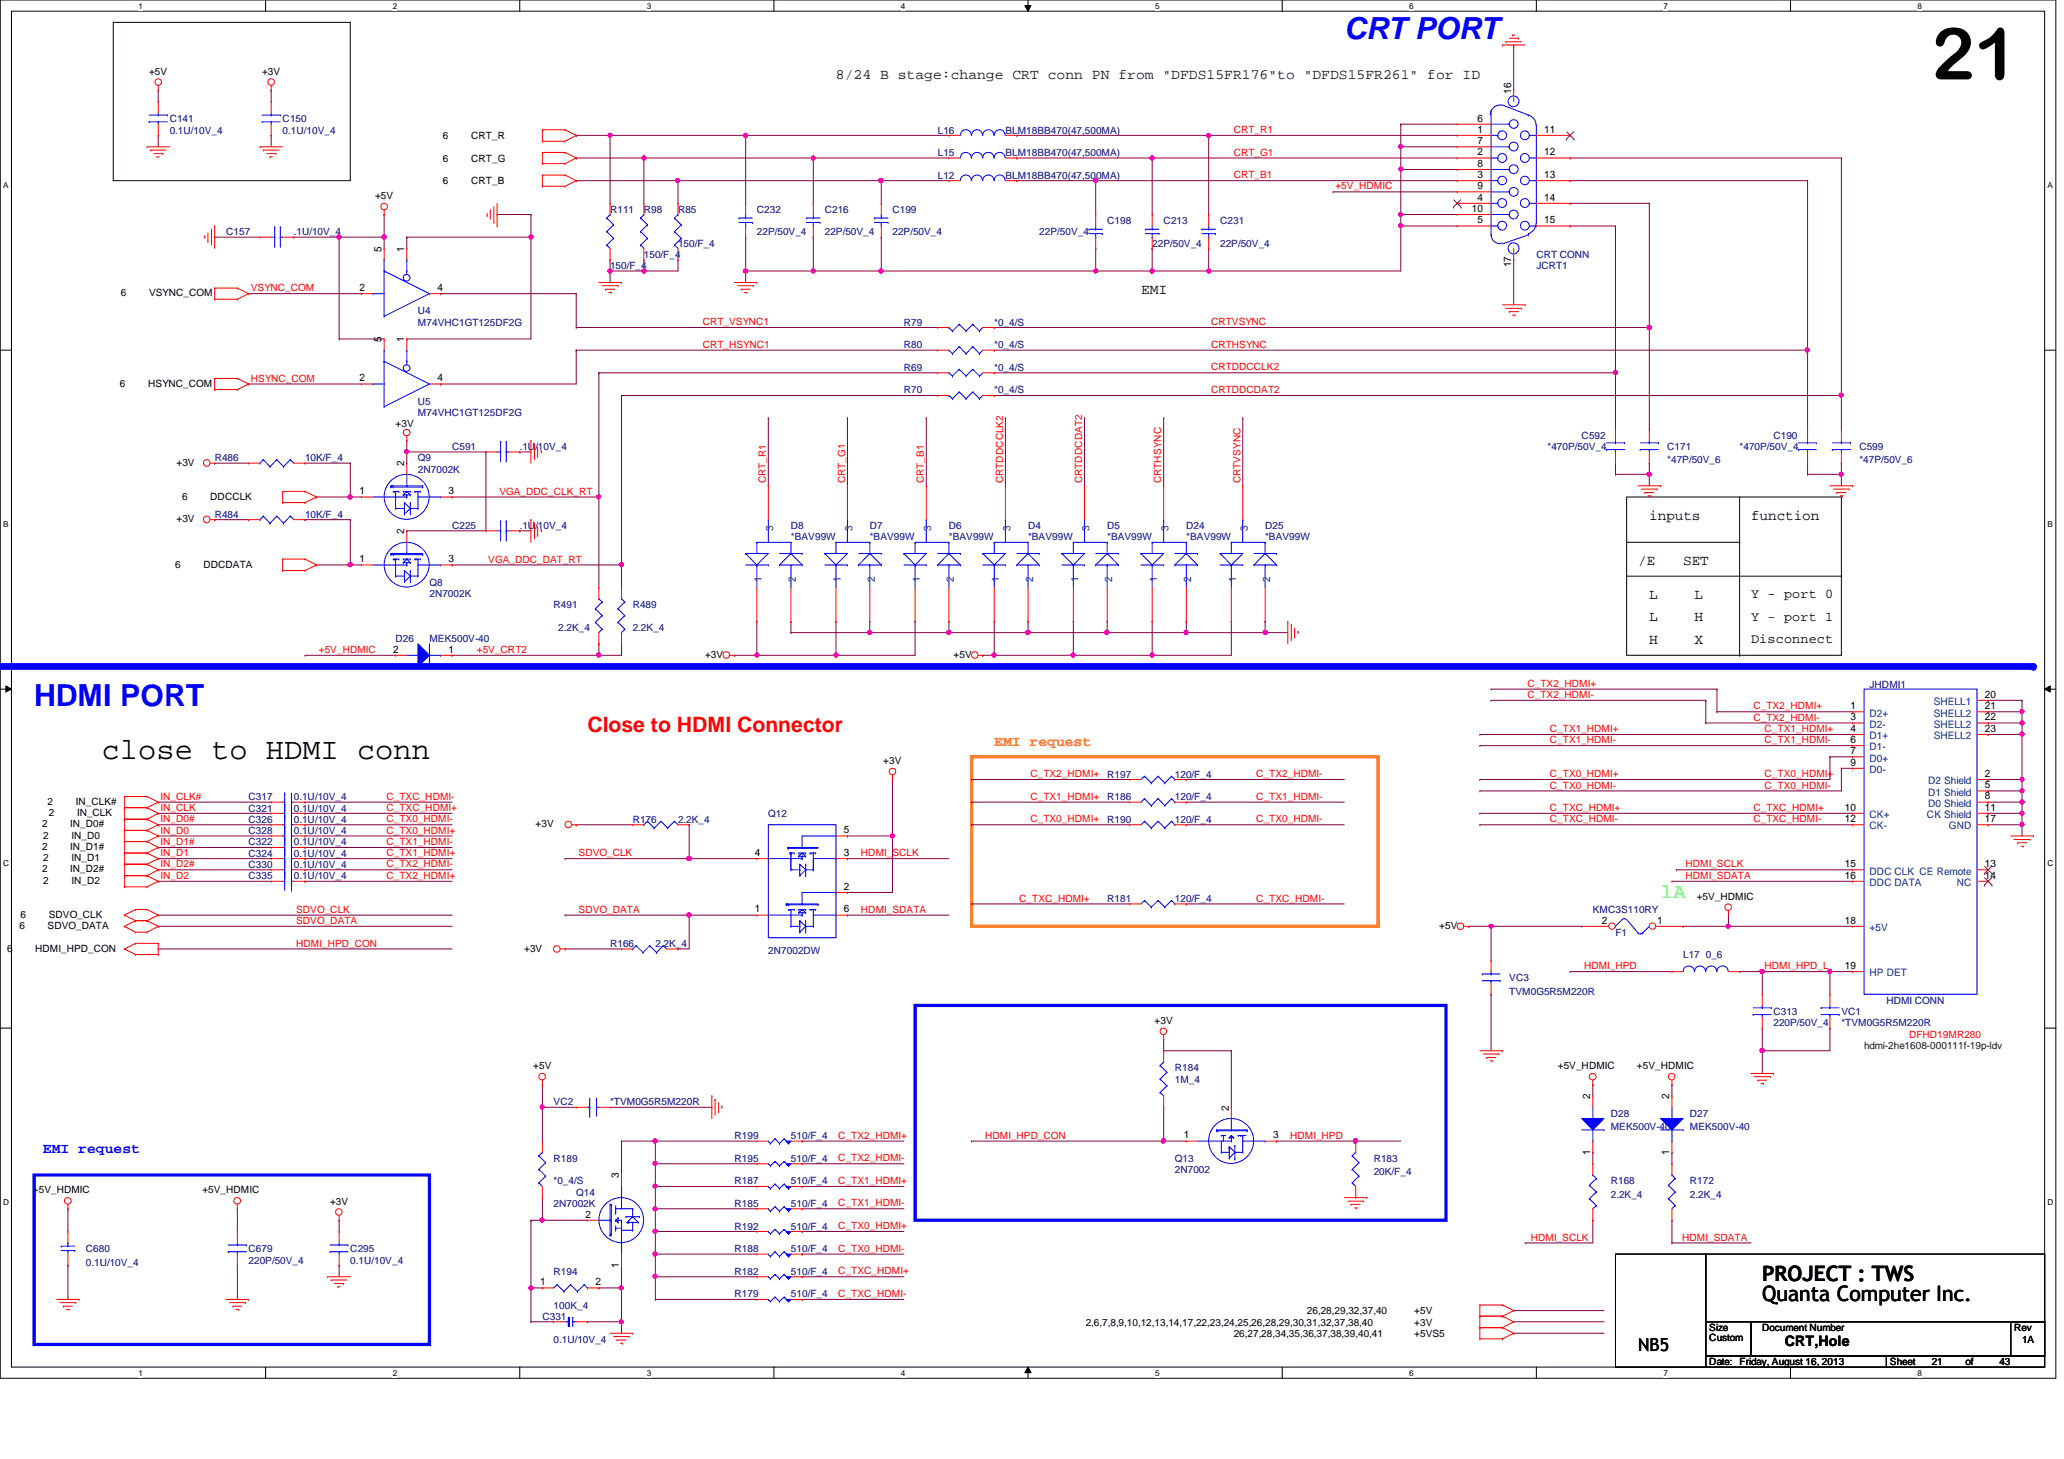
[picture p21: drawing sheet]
<svg xmlns="http://www.w3.org/2000/svg" width="297mm" height="210mm" viewBox="0 0 297 210" stroke-linecap="round" stroke-linejoin="round" font-family="sans-serif">
<defs><g id="words">
<text font-size="10.4" x="278" y="11.4">21</text>
<g font-size="4.4" fill="#00f">
<text x="193.5" y="5.6">CRT PORT</text>
<text x="4.9" y="101.6">HDMI PORT</text>
</g>
<text font-size="4.4" x="14.6" y="109.1">close to HDMI conn</text>
<text font-size="3" fill="#f00" x="84.5" y="105.2">Close to HDMI Connector</text>
<text font-size="3" fill="#0f0" x="239" y="129.2">1A</text>
<g font-size="3">
<text x="253.6" y="184.2">PROJECT : TWS</text>
<text x="253.6" y="187.2">Quanta Computer Inc.</text>
</g>
<text font-size="2.6" x="235.8" y="194.3">NB5</text>
<text font-size="2.1" fill="#004000" x="120.3" y="11.3">8/24 B stage:change CRT conn PN from &quot;DFDS15FR176&quot;to &quot;DFDS15FR261&quot; for ID</text>
<g font-size="2.1">
<text x="164.2" y="42.2">EMI</text>
<text x="237.4" y="74.8">inputs</text>
<text x="252" y="74.8">function</text>
<text x="235.8" y="81.2">/E</text>
<text x="242.2" y="81.2">SET</text>
<text x="237.4" y="89.4">L</text>
<text x="237.4" y="86.1">L</text>
<text x="243.9" y="89.4">H</text>
<text x="243.9" y="86.1">L</text>
<text x="237.4" y="92.6">H</text>
<text x="243.9" y="92.6">X</text>
<text x="256.9" y="193.7">CRT,Hole</text>
</g>
<text font-size="2.1" fill="#ff8000" x="143.1" y="107.4">EMI request</text>
<text font-size="2.1" fill="#00f" x="6.2" y="165.9">EMI request</text>
<g font-size="1.9">
<text x="252" y="86">Y - port 0</text>
<text x="252" y="89.3">Y - port 1</text>
<text x="252" y="92.5">Disconnect</text>
</g>
<g font-size="1.5">
<text x="212.6" y="17.5">6</text>
<text x="217.5" y="13.5" transform="rotate(-90 217.5 13.5)">16</text>
<text x="212.6" y="19.1">1</text>
<text x="212.6" y="22.4">2</text>
<text x="212.6" y="20.7">7</text>
<text x="222.2" y="22.4">12</text>
<text x="222.2" y="19.1">11</text>
<text x="212.6" y="25.6">3</text>
<text x="212.6" y="28.9">4</text>
<text x="212.6" y="24">8</text>
<text x="212.6" y="27.2">9</text>
<text x="222.2" y="28.9">14</text>
<text x="222.2" y="25.6">13</text>
<text x="211.8" y="30.5">10</text>
<text x="212.6" y="32.1">5</text>
<text x="222.2" y="32.1">15</text>
<text x="51.7" y="41.9">2</text>
<text x="54.9" y="36.2" transform="rotate(-90 54.9 36.2)">5</text>
<text x="58.2" y="36.2" transform="rotate(-90 58.2 36.2)">1</text>
<text x="62.9" y="41.9">4</text>
<text x="217.5" y="38.5" transform="rotate(-90 217.5 38.5)">17</text>
<text x="54.9" y="49.2" transform="rotate(-90 54.9 49.2)">5</text>
<text x="58.2" y="49.2" transform="rotate(-90 58.2 49.2)">1</text>
<text x="51.7" y="54.9">2</text>
<text x="62.9" y="54.9">4</text>
<text x="51.7" y="71.1">1</text>
<text x="58.2" y="67.1" transform="rotate(-90 58.2 67.1)">2</text>
<text x="64.6" y="71.1">3</text>
<text x="58.2" y="76.9" transform="rotate(-90 58.2 76.9)">2</text>
<text x="51.7" y="80.9">1</text>
<text x="64.6" y="80.9">3</text>
<text x="56.6" y="93.9">2</text>
<text x="64.6" y="93.9">1</text>
<text x="285.7" y="100.4">20</text>
<text x="266.3" y="102">1</text>
<text x="266.3" y="103.6">3</text>
<text x="266.3" y="105.3">4</text>
<text x="266.3" y="106.9">6</text>
<text x="285.7" y="102">21</text>
<text x="285.7" y="103.6">22</text>
<text x="285.7" y="105.3">23</text>
<text x="266.3" y="108.5">7</text>
<text x="266.3" y="110.2">9</text>
<text x="285.7" y="113.4">5</text>
<text x="285.7" y="111.8">2</text>
<text x="121.5" y="119.9">5</text>
<text x="265.5" y="116.6">10</text>
<text x="265.5" y="118.3">12</text>
<text x="285.7" y="116.6">11</text>
<text x="285.7" y="118.3">17</text>
<text x="285.7" y="115">8</text>
<text x="108.6" y="123.1">4</text>
<text x="121.5" y="123.1">3</text>
<text x="265.5" y="124.8">15</text>
<text x="285.7" y="124.8">13</text>
<text x="108.6" y="131.3">1</text>
<text x="121.5" y="131.3">6</text>
<text x="121.5" y="128">2</text>
<text x="265.5" y="126.4">16</text>
<text x="285.7" y="126.4">14</text>
<text x="230.5" y="132.9">2</text>
<text x="238.5" y="132.9">1</text>
<text x="265.5" y="132.9">18</text>
<text x="265.5" y="139.4">19</text>
<text x="176.8" y="159.8" transform="rotate(-90 176.8 159.8)">2</text>
<text x="228.9" y="158.2" transform="rotate(-90 228.9 158.2)">2</text>
<text x="240.2" y="158.2" transform="rotate(-90 240.2 158.2)">2</text>
<text x="170.4" y="163.8">1</text>
<text x="183.2" y="163.8">3</text>
<text x="228.9" y="166.1" transform="rotate(-90 228.9 166.1)">1</text>
<text x="240.2" y="166.1" transform="rotate(-90 240.2 166.1)">1</text>
<text x="89.1" y="169.5" transform="rotate(-90 89.1 169.5)">3</text>
<text x="84.2" y="175.2">2</text>
<text x="77.7" y="184.9">1</text>
<text x="85.7" y="184.9">2</text>
<text x="89.1" y="182.4" transform="rotate(-90 89.1 182.4)">1</text>
</g>
<g font-size="1.5" fill="#004080">
<text x="111.3" y="76.4" transform="rotate(-90 111.3 76.4)">3</text>
<text x="122.7" y="76.4" transform="rotate(-90 122.7 76.4)">3</text>
<text x="134" y="76.4" transform="rotate(-90 134 76.4)">3</text>
<text x="145.4" y="76.4" transform="rotate(-90 145.4 76.4)">3</text>
<text x="156.8" y="76.4" transform="rotate(-90 156.8 76.4)">3</text>
<text x="168.2" y="76.4" transform="rotate(-90 168.2 76.4)">3</text>
<text x="179.6" y="76.4" transform="rotate(-90 179.6 76.4)">3</text>
<text x="109.6" y="83.7" transform="rotate(-90 109.6 83.7)">1</text>
<text x="114.6" y="83.7" transform="rotate(-90 114.6 83.7)">2</text>
<text x="121" y="83.7" transform="rotate(-90 121 83.7)">1</text>
<text x="125.9" y="83.7" transform="rotate(-90 125.9 83.7)">2</text>
<text x="132.4" y="83.7" transform="rotate(-90 132.4 83.7)">1</text>
<text x="137.3" y="83.7" transform="rotate(-90 137.3 83.7)">2</text>
<text x="143.8" y="83.7" transform="rotate(-90 143.8 83.7)">1</text>
<text x="148.7" y="83.7" transform="rotate(-90 148.7 83.7)">2</text>
<text x="155.2" y="83.7" transform="rotate(-90 155.2 83.7)">1</text>
<text x="160.1" y="83.7" transform="rotate(-90 160.1 83.7)">2</text>
<text x="166.5" y="83.7" transform="rotate(-90 166.5 83.7)">1</text>
<text x="171.4" y="83.7" transform="rotate(-90 171.4 83.7)">2</text>
<text x="177.9" y="83.7" transform="rotate(-90 177.9 83.7)">1</text>
<text x="182.8" y="83.7" transform="rotate(-90 182.8 83.7)">2</text>
<text x="278.3" y="101.4">SHELL1</text>
<text x="269.1" y="103.1">D2+</text>
<text x="269.1" y="104.7">D2-</text>
<text x="269.1" y="106.3">D1+</text>
<text x="269.1" y="107.9">D1-</text>
<text x="278.3" y="103.1">SHELL2</text>
<text x="278.3" y="104.7">SHELL2</text>
<text x="278.3" y="106.3">SHELL2</text>
<text x="269.1" y="109.6">D0+</text>
<text x="269.1" y="111.2">D0-</text>
<text x="277.5" y="112.8">D2 Shield</text>
<text x="269.1" y="117.7">CK+</text>
<text x="269.1" y="119.3">CK-</text>
<text x="277.3" y="117.7">CK Shield</text>
<text x="277.5" y="114.5">D1 Shield</text>
<text x="277.5" y="116.1">D0 Shield</text>
<text x="280.5" y="119.3">GND</text>
<text x="269.1" y="125.8">DDC CLK CE Remote</text>
<text x="269.1" y="127.5">DDC DATA</text>
<text x="281.6" y="127.5">NC</text>
<text x="269.1" y="133.9">+5V</text>
<text x="269.1" y="140.5">HP DET</text>
</g>
<g font-size="1.4">
<text x="21.5" y="10.8">+5V</text>
<text x="37.7" y="10.8">+3V</text>
<text x="63.8" y="20">6</text>
<text x="63.8" y="23.3">6</text>
<text x="67.8" y="20">CRT_R</text>
<text x="67.8" y="23.3">CRT_G</text>
<text x="54" y="28.7">+5V</text>
<text x="63.8" y="26.5">6</text>
<text x="67.8" y="26.5">CRT_B</text>
<text x="17.4" y="42.6">6</text>
<text x="21.5" y="42.6">VSYNC_COM</text>
<text x="17.3" y="55.6">6</text>
<text x="21.3" y="55.6">HSYNC_COM</text>
<text x="56.9" y="61.5">+3V</text>
<text x="25.4" y="67">+3V</text>
<text x="26.2" y="71.9">6</text>
<text x="30.3" y="71.9">DDCCLK</text>
<text x="25.4" y="75.1">+3V</text>
<text x="25.2" y="81.7">6</text>
<text x="29.3" y="81.7">DDCDATA</text>
<text x="101.5" y="94.7">+3V</text>
<text x="137.2" y="94.7">+5V</text>
<text x="127.1" y="109.9">+3V</text>
<text x="6.1" y="119">2</text>
<text x="6.9" y="115.8">2</text>
<text x="7" y="117.4">2</text>
<text x="10.1" y="119">IN_D0#</text>
<text x="10.9" y="115.8">IN_CLK#</text>
<text x="11.1" y="117.4">IN_CLK</text>
<text x="77.1" y="119">+3V</text>
<text x="6.1" y="122.3">2</text>
<text x="6.1" y="125.5">2</text>
<text x="6.2" y="120.6">2</text>
<text x="6.2" y="123.9">2</text>
<text x="10.1" y="122.3">IN_D1#</text>
<text x="10.1" y="125.5">IN_D2#</text>
<text x="10.3" y="120.6">IN_D0</text>
<text x="10.3" y="123.9">IN_D1</text>
<text x="6.2" y="127.2">2</text>
<text x="10.3" y="127.2">IN_D2</text>
<text x="244.2" y="129.5">+5V_HDMIC</text>
<text x="1" y="136.9">6</text>
<text x="2.8" y="133.6">6</text>
<text x="3" y="132">6</text>
<text x="5.1" y="136.9">HDMI_HPD_CON</text>
<text x="6.9" y="133.6">SDVO_DATA</text>
<text x="7" y="132">SDVO_CLK</text>
<text x="75.4" y="136.9">+3V</text>
<text x="207.1" y="133.6">+5V</text>
<text x="166.2" y="147.3">+3V</text>
<text x="76.7" y="153.8">+5V</text>
<text x="224.2" y="153.8">+5V_HDMIC</text>
<text x="235.6" y="153.8">+5V_HDMIC</text>
<text x="4.7" y="171.7">+5V_HDMIC</text>
<text x="29.1" y="171.7">+5V_HDMIC</text>
<text x="47.5" y="173.3">+3V</text>
<text x="156.2" y="190.7">2,6,7,8,9,10,12,13,14,17,22,23,24,25,26,28,29,30,31,32,37,38,40</text>
<text x="188.1" y="189.1">26,28,29,32,37,40</text>
<text x="203.5" y="190.7">+3V</text>
<text x="203.5" y="189.1">+5V</text>
<text x="246" y="191.5">Size</text>
<text x="253.6" y="191.5">Document Number</text>
<text x="289.9" y="191.5">Rev</text>
<text x="177.5" y="192.4">26,27,28,34,35,36,37,38,39,40,41</text>
<text x="203.5" y="192.4">+5VS5</text>
<text x="246" y="196.4">Date: Friday, August 16, 2013</text>
<text x="246" y="193">Custom</text>
<text x="272" y="196.4">Sheet</text>
<text x="278" y="196.4">21</text>
<text x="282.9" y="196.4">of</text>
<text x="287.7" y="196.4">43</text>
<text x="291" y="193.2">1A</text>
</g>
<g font-size="1.4" fill="#000080">
<text x="24.4" y="17.6">C141</text>
<text x="40.7" y="17.6">C150</text>
<text x="24.4" y="19.2">0.1U/10V_4</text>
<text x="40.7" y="19.2">0.1U/10V_4</text>
<text x="135" y="22.5">L15</text>
<text x="135" y="19.2">L16</text>
<text x="144.7" y="22.5">BLM18BB470(47,500MA)</text>
<text x="144.7" y="19.2">BLM18BB470(47,500MA)</text>
<text x="135" y="25.7">L12</text>
<text x="144.7" y="25.7">BLM18BB470(47,500MA)</text>
<text x="32.6" y="33.9">C157</text>
<text x="42.3" y="33.9">.1U/10V_4</text>
<text x="87.8" y="30.6">R111</text>
<text x="92.7" y="30.6">R98</text>
<text x="97.6" y="30.6">R85</text>
<text x="97.6" y="35.5">150/F_4</text>
<text x="108.9" y="30.6">C232</text>
<text x="108.9" y="33.9">22P/50V_4</text>
<text x="118.7" y="30.6">C216</text>
<text x="118.7" y="33.9">22P/50V_4</text>
<text x="128.4" y="30.6">C199</text>
<text x="128.4" y="33.9">22P/50V_4</text>
<text x="149.6" y="33.9">22P/50V_4</text>
<text x="159.3" y="32.2">C198</text>
<text x="165.8" y="35.5">22P/50V_4</text>
<text x="167.5" y="32.2">C213</text>
<text x="175.6" y="32.2">C231</text>
<text x="175.6" y="35.5">22P/50V_4</text>
<text x="87.8" y="38.7">150/F_4</text>
<text x="92.7" y="37.1">150/F_4</text>
<text x="221.1" y="38.7">JCRT1</text>
<text x="221.1" y="37.1">CRT CONN</text>
<text x="60.2" y="45.2">U4</text>
<text x="60.2" y="46.9">M74VHC1GT125DF2G</text>
<text x="130.1" y="46.9">R79</text>
<text x="143.1" y="46.9">*0_4/S</text>
<text x="130.1" y="50.1">R80</text>
<text x="130.1" y="53.3">R69</text>
<text x="143.1" y="50.1">*0_4/S</text>
<text x="143.1" y="53.3">*0_4/S</text>
<text x="60.2" y="58.3">U5</text>
<text x="60.2" y="59.9">M74VHC1GT125DF2G</text>
<text x="130.1" y="56.6">R70</text>
<text x="143.1" y="56.6">*0_4/S</text>
<text x="65.1" y="64.7">C591</text>
<text x="74.8" y="64.7">.1U/10V_4</text>
<text x="222.7" y="64.7">*470P/50V_4</text>
<text x="227.6" y="63.1">C592</text>
<text x="239.9" y="64.7">C171</text>
<text x="250.4" y="64.7">*470P/50V_4</text>
<text x="255.2" y="63.1">C190</text>
<text x="267.6" y="64.7">C599</text>
<text x="30.9" y="66.4">R486</text>
<text x="43.9" y="66.4">10K/F_4</text>
<text x="60.2" y="66.4">Q9</text>
<text x="60.2" y="68">2N7002K</text>
<text x="239.9" y="66.7">*47P/50V_6</text>
<text x="267.6" y="66.7">*47P/50V_6</text>
<text x="30.9" y="74.5">R484</text>
<text x="43.9" y="74.5">10K/F_4</text>
<text x="65.1" y="76.1">C225</text>
<text x="74.8" y="76.1">.1U/10V_4</text>
<text x="113.8" y="76.1">D8</text>
<text x="113.8" y="77.7">*BAV99W</text>
<text x="125.2" y="76.1">D7</text>
<text x="125.2" y="77.7">*BAV99W</text>
<text x="136.6" y="76.1">D6</text>
<text x="136.6" y="77.7">*BAV99W</text>
<text x="148" y="76.1">D4</text>
<text x="148" y="77.7">*BAV99W</text>
<text x="159.3" y="76.1">D5</text>
<text x="159.3" y="77.7">*BAV99W</text>
<text x="170.7" y="76.1">D24</text>
<text x="170.7" y="77.7">*BAV99W</text>
<text x="182.1" y="76.1">D25</text>
<text x="182.1" y="77.7">*BAV99W</text>
<text x="61.8" y="84.2">Q8</text>
<text x="61.8" y="85.9">2N7002K</text>
<text x="79.7" y="87.5">R491</text>
<text x="91.1" y="87.5">R489</text>
<text x="56.9" y="92.4">D26</text>
<text x="61.8" y="92.4">MEK500V-40</text>
<text x="80.3" y="90.8">2.2K_4</text>
<text x="91.1" y="90.8">2.2K_4</text>
<text x="269.1" y="99">JHDMI1</text>
<text x="159.3" y="111.9">R197</text>
<text x="169.1" y="111.9">120/F_4</text>
<text x="35.8" y="118.4">C326</text>
<text x="35.8" y="116.8">C321</text>
<text x="35.8" y="115.1">C317</text>
<text x="42.3" y="118.4">0.1U/10V_4</text>
<text x="42.3" y="116.8">0.1U/10V_4</text>
<text x="42.3" y="115.1">0.1U/10V_4</text>
<text x="91.1" y="118.4">R176</text>
<text x="97.6" y="118.4">2.2K_4</text>
<text x="110.6" y="117.6">Q12</text>
<text x="159.3" y="118.4">R190</text>
<text x="159.3" y="115.1">R186</text>
<text x="169.1" y="118.4">120/F_4</text>
<text x="169.1" y="115.1">120/F_4</text>
<text x="35.8" y="124.9">C330</text>
<text x="35.8" y="121.6">C322</text>
<text x="35.8" y="120">C328</text>
<text x="35.8" y="123.3">C324</text>
<text x="42.3" y="124.9">0.1U/10V_4</text>
<text x="42.3" y="121.6">0.1U/10V_4</text>
<text x="42.3" y="120">0.1U/10V_4</text>
<text x="42.3" y="123.3">0.1U/10V_4</text>
<text x="35.8" y="126.5">C335</text>
<text x="42.3" y="126.5">0.1U/10V_4</text>
<text x="159.3" y="129.8">R181</text>
<text x="169.1" y="129.8">120/F_4</text>
<text x="229.2" y="131.4">KMC3S110RY</text>
<text x="87.8" y="136.3">R166</text>
<text x="94.3" y="136.3">2.2K_4</text>
<text x="110.6" y="137.2">2N7002DW</text>
<text x="232.5" y="134.6">F1</text>
<text x="242.2" y="137.9">L17 0_6</text>
<text x="217.2" y="141.1">VC3</text>
<text x="217.2" y="143.1">TVM0G5R5M220R</text>
<text x="255.2" y="146">C313</text>
<text x="255.2" y="147.7">220P/50V_4</text>
<text x="265" y="146">VC1</text>
<text x="265" y="147.7">*TVM0G5R5M220R</text>
<text x="271.5" y="144.4">HDMI CONN</text>
<text x="169.1" y="154.1">R184</text>
<text x="169.1" y="155.8">1M_4</text>
<text x="79.7" y="159">VC2</text>
<text x="87.8" y="159">*TVM0G5R5M220R</text>
<text x="231.8" y="160.7">D28</text>
<text x="243.2" y="160.7">D27</text>
<text x="79.7" y="167.1">R189</text>
<text x="105.7" y="167.1">R195</text>
<text x="105.7" y="163.9">R199</text>
<text x="113.8" y="167.1">510/F_4</text>
<text x="113.8" y="163.9">510/F_4</text>
<text x="169.1" y="167.1">Q13</text>
<text x="197.7" y="167.1">R183</text>
<text x="231.8" y="162.6">MEK500V-40</text>
<text x="243.2" y="162.6">MEK500V-40</text>
<text x="79.7" y="173.7">2N7002K</text>
<text x="79.7" y="170.4">*0_4/S</text>
<text x="82.9" y="172">Q14</text>
<text x="105.7" y="173.7">R185</text>
<text x="105.7" y="170.4">R187</text>
<text x="113.8" y="173.7">510/F_4</text>
<text x="113.8" y="170.4">510/F_4</text>
<text x="169.1" y="168.8">2N7002</text>
<text x="197.7" y="169.1">20K/F_4</text>
<text x="231.8" y="170.4">R168</text>
<text x="231.8" y="172.3">2.2K_4</text>
<text x="243.2" y="170.4">R172</text>
<text x="243.2" y="172.3">2.2K_4</text>
<text x="105.7" y="176.9">R192</text>
<text x="113.8" y="176.9">510/F_4</text>
<text x="12.4" y="180.2">C680</text>
<text x="12.4" y="182.1">0.1U/10V_4</text>
<text x="35.8" y="180.2">C679</text>
<text x="35.8" y="181.8">220P/50V_4</text>
<text x="50.4" y="180.2">C295</text>
<text x="50.4" y="181.8">0.1U/10V_4</text>
<text x="79.7" y="183.4">R194</text>
<text x="105.7" y="183.4">R182</text>
<text x="105.7" y="180.2">R188</text>
<text x="113.8" y="183.4">510/F_4</text>
<text x="113.8" y="180.2">510/F_4</text>
<text x="78.1" y="189.9">C331</text>
<text x="79.7" y="188.3">100K_4</text>
<text x="105.7" y="186.6">R179</text>
<text x="113.8" y="186.6">510/F_4</text>
<text x="79.7" y="193.2">0.1U/10V_4</text>
</g>
<g font-size="1.4" fill="#f00">
<text x="177.5" y="19.1">CRT_R1</text>
<text x="177.5" y="22.4">CRT_G1</text>
<text x="177.5" y="25.7">CRT_B1</text>
<text x="192.2" y="27.3">+5V_HDMIC</text>
<text x="36.1" y="41.9">VSYNC_COM</text>
<text x="101.1" y="46.8">CRT_VSYNC1</text>
<text x="174.3" y="46.8">CRTVSYNC</text>
<text x="101.1" y="50">CRT_HSYNC1</text>
<text x="174.3" y="50">CRTHSYNC</text>
<text x="174.3" y="53.3">CRTDDCCLK2</text>
<text x="36.1" y="54.9">HSYNC_COM</text>
<text x="174.3" y="56.6">CRTDDCDAT2</text>
<text x="71.9" y="71.2">VGA_DDC_CLK_RT</text>
<text x="110.2" y="69.6" transform="rotate(-90 110.2 69.6)">CRT_R1</text>
<text x="121.6" y="69.6" transform="rotate(-90 121.6 69.6)">CRT_G1</text>
<text x="133" y="69.6" transform="rotate(-90 133 69.6)">CRT_B1</text>
<text x="144.4" y="69.6" transform="rotate(-90 144.4 69.6)">CRTDDCCLK2</text>
<text x="155.7" y="69.6" transform="rotate(-90 155.7 69.6)">CRTDDCDAT2</text>
<text x="167.1" y="69.6" transform="rotate(-90 167.1 69.6)">CRTHSYNC</text>
<text x="178.5" y="69.6" transform="rotate(-90 178.5 69.6)">CRTVSYNC</text>
<text x="70.3" y="80.9">VGA_DDC_DAT_RT</text>
<text x="45.9" y="93.9">+5V_HDMIC</text>
<text x="68.6" y="93.9">+5V_CRT2</text>
<text x="219.8" y="100.4">C_TX2_HDMI-</text>
<text x="219.8" y="98.8">C_TX2_HDMI+</text>
<text x="223.1" y="106.9">C_TX1_HDMI-</text>
<text x="223.1" y="105.3">C_TX1_HDMI+</text>
<text x="252.3" y="102.1">C_TX2_HDMI+</text>
<text x="252.3" y="103.7">C_TX2_HDMI-</text>
<text x="254" y="106.9">C_TX1_HDMI-</text>
<text x="254" y="105.3">C_TX1_HDMI+</text>
<text x="148.3" y="111.8">C_TX2_HDMI+</text>
<text x="180.8" y="111.8">C_TX2_HDMI-</text>
<text x="223.1" y="111.8">C_TX0_HDMI+</text>
<text x="223.1" y="113.5">C_TX0_HDMI-</text>
<text x="254" y="111.8">C_TX0_HDMI+</text>
<text x="254" y="113.5">C_TX0_HDMI-</text>
<text x="23.1" y="115.1">IN_CLK#</text>
<text x="23.1" y="116.7">IN_CLK</text>
<text x="23.1" y="118.3">IN_D0#</text>
<text x="23.1" y="119.9">IN_D0</text>
<text x="55.6" y="115.1">C_TXC_HDMI-</text>
<text x="55.6" y="116.7">C_TXC_HDMI+</text>
<text x="55.6" y="118.3">C_TX0_HDMI-</text>
<text x="55.6" y="119.9">C_TX0_HDMI+</text>
<text x="148.3" y="115.1">C_TX1_HDMI+</text>
<text x="148.3" y="118.3">C_TX0_HDMI+</text>
<text x="180.8" y="115.1">C_TX1_HDMI-</text>
<text x="180.8" y="118.3">C_TX0_HDMI-</text>
<text x="223.1" y="118.3">C_TXC_HDMI-</text>
<text x="223.1" y="116.7">C_TXC_HDMI+</text>
<text x="252.3" y="118.3">C_TXC_HDMI-</text>
<text x="252.3" y="116.7">C_TXC_HDMI+</text>
<text x="23.1" y="124.8">IN_D2#</text>
<text x="23.1" y="121.6">IN_D1#</text>
<text x="23.1" y="123.2">IN_D1</text>
<text x="55.6" y="121.6">C_TX1_HDMI-</text>
<text x="55.6" y="123.2">C_TX1_HDMI+</text>
<text x="55.6" y="124.8">C_TX2_HDMI-</text>
<text x="83.3" y="123.2">SDVO_CLK</text>
<text x="123.9" y="123.2">HDMI_SCLK</text>
<text x="242.6" y="124.8">HDMI_SCLK</text>
<text x="23.1" y="126.4">IN_D2</text>
<text x="42.6" y="131.3">SDVO_CLK</text>
<text x="55.6" y="126.4">C_TX2_HDMI+</text>
<text x="83.3" y="131.3">SDVO_DATA</text>
<text x="123.9" y="131.3">HDMI_SDATA</text>
<text x="146.7" y="129.7">C_TXC_HDMI+</text>
<text x="180.8" y="129.7">C_TXC_HDMI-</text>
<text x="242.6" y="126.4">HDMI_SDATA</text>
<text x="42.6" y="132.9">SDVO_DATA</text>
<text x="42.6" y="136.2">HDMI_HPD_CON</text>
<text x="228" y="139.4">HDMI_HPD</text>
<text x="254" y="139.4">HDMI_HPD_L</text>
<text x="274.7" y="149.3">DFHD19MR280</text>
<text x="120.6" y="163.8">C_TX2_HDMI+</text>
<text x="120.6" y="167.1">C_TX2_HDMI-</text>
<text x="141.8" y="163.8">HDMI_HPD_CON</text>
<text x="185.7" y="163.8">HDMI_HPD</text>
<text x="120.6" y="170.3">C_TX1_HDMI+</text>
<text x="120.6" y="173.6">C_TX1_HDMI-</text>
<text x="120.6" y="176.8">C_TX0_HDMI+</text>
<text x="220.3" y="178.5">HDMI_SCLK</text>
<text x="242.1" y="178.5">HDMI_SDATA</text>
<text x="120.6" y="180.1">C_TX0_HDMI-</text>
<text x="120.6" y="183.3">C_TXC_HDMI+</text>
<text x="120.6" y="186.6">C_TXC_HDMI-</text>
</g>
<text font-size="1.4" fill="#004000" x="268.3" y="150.9">hdmi-2he1608-000111f-19p-ldv</text>
<g font-size="1.2">
<text x="19.9" y="1.2">1</text>
<text x="56.5" y="1.2">2</text>
<text x="93.1" y="1.2">3</text>
<text x="129.7" y="1.2">4</text>
<text x="166.2" y="1.2">5</text>
<text x="202.8" y="1.2">6</text>
<text x="239.4" y="1.2">7</text>
<text x="276" y="1.2">8</text>
<text x=".5" y="27.1">A</text>
<text x="294.7" y="27.1">A</text>
<text x=".5" y="75.8">B</text>
<text x="294.7" y="75.8">B</text>
<text x=".5" y="124.6">C</text>
<text x="294.7" y="124.6">C</text>
<text x=".5" y="173.4">D</text>
<text x="294.7" y="173.4">D</text>
<text x="19.9" y="197.9">1</text>
<text x="56.5" y="197.9">2</text>
<text x="93.1" y="197.9">3</text>
<text x="129.7" y="197.9">4</text>
<text x="166.2" y="197.9">5</text>
<text x="202.8" y="197.9">6</text>
<text x="239.4" y="197.9">7</text>
<text x="276" y="197.9">8</text>
</g>
</g></defs>
<path d="M0 0h295.9v198.3h-295.9zM1.6 1.6h292.7v195.1h-292.7z" fill="none" stroke="#000" stroke-width=".14"/>
<g fill="#fff">
<path d="M19.9 .2h.6v1.3h-.6z"/>
<path d="M19.9 196.8h.6v1.4h-.6z"/>
</g>
<path d="M38.2 0v1.6M38.2 196.7v1.6" fill="none" stroke="#000" stroke-width=".14"/>
<g fill="#fff">
<path d="M56.5 .2h.6v1.3h-.6z"/>
<path d="M56.5 196.8h.6v1.4h-.6z"/>
</g>
<path d="M74.8 0v1.6M74.8 196.7v1.6" fill="none" stroke="#000" stroke-width=".14"/>
<g fill="#fff">
<path d="M93.1 .2h.6v1.3h-.6z"/>
<path d="M93.1 196.8h.6v1.4h-.6z"/>
</g>
<path d="M111.4 0v1.6M111.4 196.7v1.6" fill="none" stroke="#000" stroke-width=".14"/>
<g fill="#fff">
<path d="M129.7 .2h.6v1.3h-.6z"/>
<path d="M129.7 196.8h.6v1.4h-.6z"/>
</g>
<path d="M147.5 .8h.9l-.4 .8zM148 0v1.6M148 196.7l.4 .8h-.9zM148 196.7v1.6" fill="none" stroke="#000" stroke-width=".14"/>
<path d="M147.5 .8h.9l-.4 .8zM148 196.7l.4 .8h-.9z" fill="#000"/>
<g fill="#fff">
<path d="M166.2 .2h.6v1.3h-.6z"/>
<path d="M166.2 196.8h.6v1.4h-.6z"/>
</g>
<path d="M184.5 0v1.6M184.5 196.7v1.6" fill="none" stroke="#000" stroke-width=".14"/>
<g fill="#fff">
<path d="M202.8 .2h.6v1.3h-.6z"/>
<path d="M202.8 196.8h.6v1.4h-.6z"/>
</g>
<path d="M221.1 0v1.6M221.1 196.7v1.6" fill="none" stroke="#000" stroke-width=".14"/>
<g fill="#fff">
<path d="M239.4 .2h.6v1.3h-.6z"/>
<path d="M239.4 196.8h.6v1.4h-.6z"/>
</g>
<path d="M257.7 0v1.6M257.7 196.7v1.6" fill="none" stroke="#000" stroke-width=".14"/>
<g fill="#fff">
<path d="M276 .2h.6v1.3h-.6z"/>
<path d="M276 196.8h.6v1.4h-.6z"/>
<path d="M.5 26h.7v1.3h-.7z"/>
<path d="M294.7 26h.7v1.3h-.7z"/>
<path d="M.5 74.8h.7v1.3h-.7z"/>
<path d="M294.7 74.8h.7v1.3h-.7z"/>
</g>
<path d="M0 50.4h1.6M294.3 50.4h1.6" fill="none" stroke="#000" stroke-width=".14"/>
<g fill="#fff">
<path d="M.5 123.5h.8v1.3h-.8z"/>
<path d="M294.7 123.5h.8v1.3h-.8z"/>
</g>
<path d="M0 99.1h1.6M.8 98.7l.8 .4-.8 .5zM294.3 99.1l.8-.4v.9zM294.3 99.1h1.6" fill="none" stroke="#000" stroke-width=".14"/>
<path d="M.8 98.7l.8 .4-.8 .5zM294.3 99.1l.8-.4v.9z" fill="#000"/>
<g fill="#fff">
<path d="M.5 172.3h.8v1.3h-.8z"/>
<path d="M294.7 172.3h.8v1.3h-.8z"/>
</g>
<path d="M0 147.9h1.6M294.3 147.9h1.6" fill="none" stroke="#000" stroke-width=".14"/>
<path d="M131.7 144.7h76.4v30.9h-76.4zM4.9 169h56.9v24.4h-56.9z" fill="none" stroke="#00f" stroke-width=".47"/>
<path d="M139.8 108.9h58.5v24.4h-58.5z" fill="none" stroke="#ff8000" stroke-width=".47"/>
<path d="M0 95.9h292.6" fill="none" stroke="#00f" stroke-width=".97"/>
<circle cx="292.6" cy="95.9" r=".49" fill="#00f"/>
<path d="M16.3 3.2h34.1v22.8h-34.1zM234.1 71.5h30.9v22.8h-30.9zM234.1 78h16.3M250.4 78h.1M250.4 71.5v22.8M234.1 82.9h30.9M250.4 94.3h.1M265 82.9h.1" fill="none" stroke="#000" stroke-width=".14"/>
<g fill="none" stroke="#800040" stroke-width=".14">
<path d="M22.8 115.4h.1M22.8 117h.1M22.8 118.7h.1M22.8 115.4h16.2M22.8 117h16.2M22.8 118.7h16.2M43.9 115.4h.1M43.9 117h.1M43.9 118.7h.1M43.9 115.4h21.2M43.9 117h21.2M43.9 118.7h21.2"/>
<path d="M99.2 118.7h.1M99.2 118.7v4.8M22.8 131.7h.1M22.8 133.3h.1M22.8 136.5h.1M22.8 125.1h.1M22.8 126.8h.1M22.8 120.3h.1M22.8 121.9h.1M22.8 123.5h.1M22.8 131.7h42.3M22.8 133.3h42.3"/>
<path d="M22.8 136.5h42.3M22.8 120.3h16.2M22.8 121.9h16.2M22.8 123.5h16.2M22.8 125.1h16.2M22.8 126.8h16.2M43.9 120.3h.1M43.9 121.9h.1M43.9 123.5h.1M43.9 125.1h.1M43.9 126.8h.1M43.9 120.3h21.2"/>
<path d="M43.9 121.9h21.2M43.9 123.5h21.2M43.9 125.1h21.2M43.9 126.8h21.2M81.3 131.7h.1M81.3 131.7h27.6M97.6 136.5h.1M99.2 131.7h.1M99.2 131.7v4.8h-1.6M122 131.7h.1M122 123.5h.1M122 131.7h14.6"/>
<path d="M122 123.5h14.6M9.8 173.9h.1M9.8 173.9v3.3M34.2 173.9h.1M34.2 173.9v3.3M48.8 175.6h.1M48.8 175.6v1.6M9.8 182h.1M9.8 182v4.9M34.2 182h.1M34.2 182v4.9M48.8 182h.1"/>
<path d="M48.8 182v1.7M217.8 191.8h.1M217.8 190.2h.1M217.8 188.6h.1M217.8 191.8h13M217.8 190.2h13M217.8 188.6h13"/>
</g>
<circle cx="99.2" cy="131.6" r=".32" fill="#f0f"/>
<circle cx="99.2" cy="131.6" r=".32" fill="none" stroke="#f0f" stroke-width=".14"/>
<path d="M82.9 118.7h.1M82.9 118.7h8.2M81.3 123.5h.1M81.3 123.5h17.9" fill="none" stroke="#800040" stroke-width=".14"/>
<circle cx="99.2" cy="123.5" r=".32" fill="#f0f"/>
<circle cx="99.2" cy="123.5" r=".32" fill="none" stroke="#f0f" stroke-width=".14"/>
<path d="M99.2 123.5h.1M99.2 123.5h9.7M122 128.4h.1M128.4 120.3h.1M128.4 120.3v8.1h-6.4" fill="none" stroke="#800040" stroke-width=".14"/>
<circle cx="128.4" cy="120.3" r=".3" fill="#f0f"/>
<circle cx="128.4" cy="120.3" r=".3" fill="none" stroke="#f0f" stroke-width=".14"/>
<path d="M128.4 112.1h.1M128.4 112.1v8.2h-6.4M81.3 136.5h.1M81.3 136.5h8.1M122 120.3h.1M78.1 159.3h.1M78.1 159.3v4.9" fill="none" stroke="#800040" stroke-width=".14"/>
<circle cx="78" cy="159.3" r=".3" fill="#f0f"/>
<circle cx="78" cy="159.3" r=".3" fill="none" stroke="#f0f" stroke-width=".14"/>
<g fill="none" stroke="#800040" stroke-width=".14">
<path d="M78.1 156h.1M78.1 159.3h.1M78.1 159.3h4.8M78.1 156v3.3M87.8 159.3h14.6M102.4 159.3h.1M76.4 175.6h.1M76.4 175.6h1.7M78.1 175.6h.1M78.1 172.3v3.3M76.4 190.2h.1M76.4 190.2h3.3"/>
<path d="M89.4 182h.1M89.4 182v3.3"/>
</g>
<circle cx="78" cy="175.5" r=".3" fill="#f0f"/>
<circle cx="78" cy="175.5" r=".3" fill="none" stroke="#f0f" stroke-width=".14"/>
<path d="M94.3 183.7h.1M94.3 183.7v3.2" fill="none" stroke="#800040" stroke-width=".14"/>
<circle cx="94.3" cy="183.6" r=".3" fill="#f0f"/>
<circle cx="94.3" cy="183.6" r=".3" fill="none" stroke="#f0f" stroke-width=".14"/>
<path d="M76.4 175.6h.1M76.4 175.6v14.6M76.4 185.3h.1M76.4 185.3h1.7M86.2 185.3h.1M86.2 185.3h3.2" fill="none" stroke="#800040" stroke-width=".14"/>
<circle cx="76.4" cy="185.3" r=".3" fill="#f0f"/>
<circle cx="76.4" cy="185.3" r=".3" fill="none" stroke="#f0f" stroke-width=".14"/>
<path d="M89.4 164.2h.1M89.4 164.2v4.8M89.4 164.2h4.9" fill="none" stroke="#800040" stroke-width=".14"/>
<circle cx="94.3" cy="164.1" r=".31" fill="#f0f"/>
<circle cx="94.3" cy="164.1" r=".31" fill="none" stroke="#f0f" stroke-width=".14"/>
<path d="M78.1 175.6h.1M78.1 175.6h6.4M94.3 177.2h.1M94.3 177.2v3.2" fill="none" stroke="#800040" stroke-width=".14"/>
<circle cx="94.3" cy="180.4" r=".31" fill="#f0f"/>
<circle cx="94.3" cy="180.4" r=".31" fill="none" stroke="#f0f" stroke-width=".14"/>
<g fill="none" stroke="#800040" stroke-width=".14">
<path d="M94.3 173.9h.1M94.3 170.7h.1M94.3 177.2h.1M94.3 164.2h.1M94.3 173.9h14.6M94.3 170.7h14.6M94.3 177.2h14.6M94.3 164.2v3.2M89.4 190.2h.1M89.4 190.2v1.6M94.3 186.9h.1M94.3 180.4h.1"/>
<path d="M94.3 186.9h14.6M94.3 180.4h14.6"/>
</g>
<circle cx="94.3" cy="167.4" r=".3" fill="#f0f"/>
<circle cx="94.3" cy="167.4" r=".3" fill="none" stroke="#f0f" stroke-width=".14"/>
<path d="M94.3 164.2h.1M94.3 170.7h.1M94.3 170.7v3.2M94.3 164.2h14.6M94.3 180.4h.1M94.3 180.4v3.3" fill="none" stroke="#800040" stroke-width=".14"/>
<circle cx="94.3" cy="170.6" r=".3" fill="#f0f"/>
<circle cx="94.3" cy="170.6" r=".3" fill="none" stroke="#f0f" stroke-width=".14"/>
<path d="M94.3 173.9h.1M94.3 173.9v3.3" fill="none" stroke="#800040" stroke-width=".14"/>
<circle cx="94.3" cy="177.2" r=".3" fill="#f0f"/>
<circle cx="94.3" cy="177.2" r=".3" fill="none" stroke="#f0f" stroke-width=".14"/>
<circle cx="94.3" cy="173.9" r=".3" fill="#f0f"/>
<circle cx="94.3" cy="173.9" r=".3" fill="none" stroke="#f0f" stroke-width=".14"/>
<g fill="none" stroke="#800040" stroke-width=".14">
<path d="M94.3 167.4h.1M94.3 167.4v3.3M94.3 167.4h14.6M115.4 164.2h.1M115.4 170.7h.1M115.4 173.9h.1M115.4 177.2h.1M115.4 167.4h.1M115.4 164.2h14.7M115.4 167.4h14.7M115.4 170.7h14.7M115.4 173.9h14.7"/>
<path d="M115.4 177.2h14.7M84.5 190.2h.1M89.4 185.3h.1M89.4 185.3v4.9h-4.9M94.3 183.7h.1M94.3 183.7h14.6M115.4 186.9h.1M115.4 180.4h.1M115.4 183.7h.1M115.4 183.7h14.7M115.4 186.9h14.7M115.4 180.4h14.7"/>
</g>
<circle cx="89.4" cy="190.2" r=".3" fill="#f0f"/>
<circle cx="89.4" cy="190.2" r=".3" fill="none" stroke="#f0f" stroke-width=".14"/>
<circle cx="89.4" cy="185.3" r=".3" fill="#f0f"/>
<circle cx="89.4" cy="185.3" r=".3" fill="none" stroke="#f0f" stroke-width=".14"/>
<path d="M167.5 151.2h.1M167.5 149.5h.1M167.5 159.3h.1M167.5 151.2h9.7M167.5 149.5v1.7M167.5 159.3v4.9M139.8 164.2h.1M139.8 164.2h30.9M167.5 164.2h.1" fill="none" stroke="#800040" stroke-width=".14"/>
<circle cx="167.4" cy="164.1" r=".31" fill="#f0f"/>
<circle cx="167.4" cy="164.1" r=".31" fill="none" stroke="#f0f" stroke-width=".14"/>
<path d="M177.2 151.2h.1M177.2 151.2v8.1M183.7 164.2h.1M183.7 164.2h11.4" fill="none" stroke="#800040" stroke-width=".14"/>
<circle cx="195.1" cy="164.1" r=".31" fill="#f0f"/>
<circle cx="195.1" cy="164.1" r=".31" fill="none" stroke="#f0f" stroke-width=".14"/>
<g fill="none" stroke="#800040" stroke-width=".14">
<path d="M139.8 112.1h.1M139.8 115.4h.1M139.8 118.7h.1M139.8 112.1h22.8M139.8 115.4h22.8M139.8 118.7h22.8M170.7 112.1h.1M170.7 115.4h.1M170.7 118.7h.1M170.7 112.1h22.8M170.7 115.4h22.8M170.7 118.7h22.8"/>
<path d="M213 107.3h.1M213 105.7h.1M213 112.1h.1M213 113.8h.1M213 112.1h50.4M213 107.3h53.6M213 105.7h53.6M213 113.8h52M286.1 104h.1M286.1 105.7h.1M286.1 104h4.9M291 102.4h.1"/>
<path d="M291 104h.1M291 102.4v3.3h-4.9M139.8 130h.1M139.8 130h22.8M170.7 130h.1M170.7 130h22.8M211.4 133.3h.1M211.4 133.3h3.2M263.4 139.8h.1M263.4 139.8v3.2M263.4 139.8h3.2M253.6 151.2h.1"/>
<path d="M263.4 147.9h.1M263.4 147.9v3.3h-9.8M195.1 164.2h.1M195.1 164.2h6.5"/>
</g>
<circle cx="291" cy="104" r=".3" fill="#f0f"/>
<circle cx="291" cy="104" r=".3" fill="none" stroke="#f0f" stroke-width=".14"/>
<path d="M245.5 100.8h.1M245.5 100.8v3.2M253.6 147.9h.1M253.6 147.9v3.3" fill="none" stroke="#800040" stroke-width=".14"/>
<circle cx="253.6" cy="151.1" r=".31" fill="#f0f"/>
<circle cx="253.6" cy="151.1" r=".31" fill="none" stroke="#f0f" stroke-width=".14"/>
<path d="M248.7 133.3h.1M248.7 133.3h17.9" fill="none" stroke="#800040" stroke-width=".14"/>
<circle cx="248.7" cy="133.3" r=".3" fill="#f0f"/>
<circle cx="248.7" cy="133.3" r=".3" fill="none" stroke="#f0f" stroke-width=".14"/>
<g fill="none" stroke="#800040" stroke-width=".14">
<path d="M214.6 99.1h.1M214.6 99.1h32.5M247.1 99.1h.1M247.1 99.1v3.3M214.6 100.8h.1M214.6 100.8h30.9M245.5 104h.1M245.5 104h21.1M247.1 102.4h.1M247.1 102.4h19.5M263.4 108.9h.1M263.4 108.9v3.2"/>
<path d="M263.4 108.9h3.2M265 110.5h.1M265 110.5v3.3M265 110.5h1.6M291 117h.1M291 117v1.7"/>
</g>
<circle cx="291" cy="118.6" r=".3" fill="#f0f"/>
<circle cx="291" cy="118.6" r=".3" fill="none" stroke="#f0f" stroke-width=".14"/>
<circle cx="291" cy="117" r=".3" fill="#f0f"/>
<circle cx="291" cy="117" r=".3" fill="none" stroke="#f0f" stroke-width=".14"/>
<g fill="none" stroke="#800040" stroke-width=".14">
<path d="M286.1 100.8h.1M286.1 102.4h.1M286.1 112.1h.1M286.1 113.8h.1M286.1 115.4h.1M286.1 117h.1M286.1 118.7h.1M286.1 100.8h4.9M286.1 112.1h4.9M286.1 113.8h4.9M286.1 117h4.9M286.1 118.7h4.9"/>
<path d="M291 113.8h.1M291 100.8h.1M291 100.8v1.6h-4.9M291 113.8v1.6h-4.9M240.6 126.8h.1M240.6 126.8h26M241.3 125.1h.1M241.3 125.1h25.3"/>
</g>
<circle cx="291" cy="102.4" r=".3" fill="#f0f"/>
<circle cx="291" cy="102.4" r=".3" fill="none" stroke="#f0f" stroke-width=".14"/>
<path d="M291 105.7h.1M291 105.7v6.4" fill="none" stroke="#800040" stroke-width=".14"/>
<circle cx="291" cy="105.6" r=".3" fill="#f0f"/>
<circle cx="291" cy="105.6" r=".3" fill="none" stroke="#f0f" stroke-width=".14"/>
<path d="M291 115.4h.1M291 115.4v1.6" fill="none" stroke="#800040" stroke-width=".14"/>
<circle cx="291" cy="115.4" r=".31" fill="#f0f"/>
<circle cx="291" cy="115.4" r=".31" fill="none" stroke="#f0f" stroke-width=".14"/>
<path d="M291 118.7h.1M291 112.1h.1M291 112.1v1.7M291 118.7v1.6" fill="none" stroke="#800040" stroke-width=".14"/>
<circle cx="291" cy="113.7" r=".3" fill="#f0f"/>
<circle cx="291" cy="113.7" r=".3" fill="none" stroke="#f0f" stroke-width=".14"/>
<circle cx="291" cy="112.1" r=".3" fill="#f0f"/>
<circle cx="291" cy="112.1" r=".3" fill="none" stroke="#f0f" stroke-width=".14"/>
<path d="M214.6 133.3h.1M214.6 133.3h13M226 139.8h.1M226 139.8h14.6M242.2 133.3h.1M242.2 133.3h6.5M250.4 139.8h.1M250.4 139.8h3.2M253.6 139.8h.1M253.6 139.8v3.2M253.6 151.2h.1M253.6 151.2v3.2" fill="none" stroke="#800040" stroke-width=".14"/>
<circle cx="214.6" cy="133.3" r=".3" fill="#f0f"/>
<circle cx="214.6" cy="133.3" r=".3" fill="none" stroke="#f0f" stroke-width=".14"/>
<path d="M213 118.7h.1M213 117h.1M213 118.7h53.6M213 117h53.6M214.6 133.3h.1M214.6 133.3v4.9M248.7 131.7h.1M248.7 131.7v1.6M253.6 139.8h.1M253.6 139.8h9.8M214.6 143h.1M214.6 143v8.2" fill="none" stroke="#800040" stroke-width=".14"/>
<circle cx="263.3" cy="139.8" r=".31" fill="#f0f"/>
<circle cx="263.3" cy="139.8" r=".31" fill="none" stroke="#f0f" stroke-width=".14"/>
<circle cx="253.6" cy="139.8" r=".32" fill="#f0f"/>
<circle cx="253.6" cy="139.8" r=".32" fill="none" stroke="#f0f" stroke-width=".14"/>
<g fill="none" stroke="#800040" stroke-width=".14">
<path d="M58.5 63.4h.1M58.5 63.4v1.6M229.2 156h.1M229.2 156v1.6M240.6 156h.1M240.6 156v1.6M219.5 178.8h.1M229.2 165.8h.1M229.2 175.6h.1M229.2 165.8v1.6M229.2 175.6v3.2h-9.7M240.6 178.8h.1"/>
<path d="M240.6 165.8h.1M240.6 175.6h.1M240.6 178.8h11.4M240.6 165.8v1.6M240.6 175.6v3.2"/>
</g>
<circle cx="58.5" cy="65" r=".31" fill="#f0f"/>
<circle cx="58.5" cy="65" r=".31" fill="none" stroke="#f0f" stroke-width=".14"/>
<path d="M86.2 53.6h.1M86.2 53.6h48.8M143.1 50.4h.1M143.1 50.4h117" fill="none" stroke="#800040" stroke-width=".14"/>
<circle cx="260.1" cy="50.4" r=".31" fill="#f0f"/>
<circle cx="260.1" cy="50.4" r=".31" fill="none" stroke="#f0f" stroke-width=".14"/>
<path d="M82.9 47.1h.1M82.9 47.1h52.1M89.4 92.6h.1M89.4 92.6v1.7M108.9 94.3h.1M108.9 94.3h11.4" fill="none" stroke="#800040" stroke-width=".14"/>
<circle cx="120.3" cy="94.2" r=".3" fill="#f0f"/>
<circle cx="120.3" cy="94.2" r=".3" fill="none" stroke="#f0f" stroke-width=".14"/>
<circle cx="108.9" cy="94.2" r=".3" fill="#f0f"/>
<circle cx="108.9" cy="94.2" r=".3" fill="none" stroke="#f0f" stroke-width=".14"/>
<g fill="none" stroke="#800040" stroke-width=".14">
<path d="M71.5 30.9h.1M71.5 30.9h4.9M260.1 50.4h.1M260.1 50.4v11.4M110.6 60.1h.1M110.6 60.1v9.8M122 60.1h.1M122 60.1v9.8M133.3 60.1h.1M133.3 60.1v9.8M260.1 66.6h.1M260.1 68.2h.1"/>
<path d="M260.1 66.6v1.6M260.1 68.2h4.9M265 68.2h.1M265 68.2v1.7M105.7 94.3h.1M108.9 89.4h.1M108.9 89.4v4.9h-3.2M113.8 89.4h.1M113.8 91h.1M113.8 89.4v1.6M120.3 89.4h.1M120.3 94.3h.1"/>
<path d="M120.3 89.4v4.9M125.2 89.4h.1M125.2 89.4v1.6h-11.4M131.7 89.4h.1M131.7 89.4v4.9h-11.4M136.6 89.4h.1M136.6 89.4v1.6"/>
</g>
<circle cx="265" cy="68.2" r=".3" fill="#f0f"/>
<circle cx="265" cy="68.2" r=".3" fill="none" stroke="#f0f" stroke-width=".14"/>
<g fill="none" stroke="#800040" stroke-width=".14">
<path d="M30.9 34.1h.1M30.9 34.1h6.5M55.3 34.1h.1M55.3 34.1v1.6M265 22.7h.1M265 22.7v34.2M232.5 53.6h.1M232.5 53.6v8.2M58.5 65h.1M58.5 65v1.6M86.2 71.5h.1M86.2 71.5v13"/>
<path d="M265 66.6h.1M265 66.6v1.6"/>
</g>
<circle cx="55.3" cy="34.1" r=".31" fill="#f0f"/>
<circle cx="55.3" cy="34.1" r=".31" fill="none" stroke="#f0f" stroke-width=".14"/>
<path d="M48.8 34.1h.1M48.8 34.1v14.7M55.3 30.9h.1M55.3 30.9v3.2h-6.5" fill="none" stroke="#800040" stroke-width=".14"/>
<circle cx="48.8" cy="34.1" r=".31" fill="#f0f"/>
<circle cx="48.8" cy="34.1" r=".31" fill="none" stroke="#f0f" stroke-width=".14"/>
<path d="M42.3 34.1h.1M42.3 34.1h6.5M146.3 26h.1M146.3 26h11.4" fill="none" stroke="#800040" stroke-width=".14"/>
<circle cx="157.7" cy="26" r=".31" fill="#f0f"/>
<circle cx="157.7" cy="26" r=".31" fill="none" stroke="#f0f" stroke-width=".14"/>
<path d="M237.4 68.2h.1M237.4 68.2v1.7" fill="none" stroke="#800040" stroke-width=".14"/>
<circle cx="237.3" cy="68.2" r=".31" fill="#f0f"/>
<circle cx="237.3" cy="68.2" r=".31" fill="none" stroke="#f0f" stroke-width=".14"/>
<path d="M260.1 26h.1M260.1 26v24.4M86.2 53.6h.1M86.2 53.6v17.9M237.4 47.1h.1M237.4 47.1v14.7M50.4 74.8h.1M50.4 74.8v6.5" fill="none" stroke="#800040" stroke-width=".14"/>
<circle cx="50.4" cy="81.2" r=".31" fill="#f0f"/>
<circle cx="50.4" cy="81.2" r=".31" fill="none" stroke="#f0f" stroke-width=".14"/>
<path d="M143.1 53.6h.1M143.1 53.6h89.4" fill="none" stroke="#800040" stroke-width=".14"/>
<circle cx="232.5" cy="53.6" r=".3" fill="#f0f"/>
<circle cx="232.5" cy="53.6" r=".3" fill="none" stroke="#f0f" stroke-width=".14"/>
<g fill="none" stroke="#800040" stroke-width=".14">
<path d="M87.8 39h.1M87.8 39v1.6M226 26h.1M226 32.5h.1M226 26h34.1M226 32.5h6.5M232.5 32.5h.1M232.5 32.5v21.1M63.4 42.2h.1M63.4 42.2h19.5M82.9 50.4h.1M82.9 50.4h52.1"/>
<path d="M30.9 74.8h.1M30.9 74.8h4.9M43.9 74.8h.1M43.9 74.8h6.5M50.4 81.3h.1M50.4 81.3h1.6M65.1 94.3h.1M65.1 94.3h24.3M86.2 94.3h.1"/>
</g>
<circle cx="86.1" cy="94.2" r=".3" fill="#f0f"/>
<circle cx="86.1" cy="94.2" r=".3" fill="none" stroke="#f0f" stroke-width=".14"/>
<g fill="none" stroke="#800040" stroke-width=".14">
<path d="M58.5 34.1h.1M58.5 34.1v1.6M48.8 48.8h.1M48.8 48.8h6.5M89.4 56.9h.1M89.4 56.9v24.4M58.5 76.4h.1M58.5 76.4h11.4M65.1 71.5h.1M65.1 71.5h21.1M74.8 65h.1M74.8 65h1.6"/>
<path d="M232.5 66.6h.1M232.5 66.6v1.6M43.9 94.3h.1M43.9 94.3h13M45.5 81.3h.1M45.5 81.3h4.9"/>
</g>
<circle cx="86.1" cy="71.5" r=".3" fill="#f0f"/>
<circle cx="86.1" cy="71.5" r=".3" fill="none" stroke="#f0f" stroke-width=".14"/>
<path d="M154.5 94.3h.1M154.5 94.3h11.3M159.3 89.4h.1M159.3 91h.1M159.3 89.4v1.6M159.3 91h22.8M170.7 89.4h.1M170.7 91h.1M170.7 89.4v1.6" fill="none" stroke="#800040" stroke-width=".14"/>
<circle cx="170.7" cy="91" r=".31" fill="#f0f"/>
<circle cx="170.7" cy="91" r=".31" fill="none" stroke="#f0f" stroke-width=".14"/>
<path d="M143.1 94.3h.1M143.1 94.3h11.4" fill="none" stroke="#800040" stroke-width=".14"/>
<circle cx="154.4" cy="94.2" r=".3" fill="#f0f"/>
<circle cx="154.4" cy="94.2" r=".3" fill="none" stroke="#f0f" stroke-width=".14"/>
<circle cx="143" cy="94.2" r=".3" fill="#f0f"/>
<circle cx="143" cy="94.2" r=".3" fill="none" stroke="#f0f" stroke-width=".14"/>
<path d="M148 91h.1M148 91h11.3" fill="none" stroke="#800040" stroke-width=".14"/>
<circle cx="159.3" cy="91" r=".31" fill="#f0f"/>
<circle cx="159.3" cy="91" r=".31" fill="none" stroke="#f0f" stroke-width=".14"/>
<circle cx="147.9" cy="91" r=".32" fill="#f0f"/>
<circle cx="147.9" cy="91" r=".32" fill="none" stroke="#f0f" stroke-width=".14"/>
<path d="M182.1 89.4h.1M182.1 89.4v1.6" fill="none" stroke="#800040" stroke-width=".14"/>
<circle cx="182.1" cy="91" r=".31" fill="#f0f"/>
<circle cx="182.1" cy="91" r=".31" fill="none" stroke="#f0f" stroke-width=".14"/>
<path d="M165.8 94.3h.1M177.2 89.4h.1M177.2 89.4v4.9h-11.4" fill="none" stroke="#800040" stroke-width=".14"/>
<circle cx="165.8" cy="94.2" r=".3" fill="#f0f"/>
<circle cx="165.8" cy="94.2" r=".3" fill="none" stroke="#f0f" stroke-width=".14"/>
<g fill="none" stroke="#800040" stroke-width=".14">
<path d="M143.1 56.9h.1M143.1 56.9h121.9M141.4 94.3h.1M143.1 89.4h.1M143.1 89.4v4.9h-1.7M148 89.4h.1M148 89.4v1.6M154.5 89.4h.1M154.5 89.4v4.9M165.8 89.4h.1M165.8 89.4v4.9M182.1 91h.1"/>
<path d="M182.1 91h3.2"/>
</g>
<circle cx="265" cy="56.8" r=".3" fill="#f0f"/>
<circle cx="265" cy="56.8" r=".3" fill="none" stroke="#f0f" stroke-width=".14"/>
<g fill="none" stroke="#800040" stroke-width=".14">
<path d="M82.9 50.4h.1M82.9 50.4v4.8M265 56.9h.1M265 56.9v4.9M144.7 60.1h.1M144.7 60.1v9.8M156.1 60.1h.1M156.1 60.1v9.8M167.5 60.1h.1M167.5 60.1v9.8M178.9 60.1h.1M178.9 60.1v9.8"/>
<path d="M125.2 91h.1M125.2 91h11.4"/>
</g>
<circle cx="136.6" cy="91" r=".31" fill="#f0f"/>
<circle cx="136.6" cy="91" r=".31" fill="none" stroke="#f0f" stroke-width=".14"/>
<circle cx="125.2" cy="91" r=".31" fill="#f0f"/>
<circle cx="125.2" cy="91" r=".31" fill="none" stroke="#f0f" stroke-width=".14"/>
<g fill="none" stroke="#800040" stroke-width=".14">
<path d="M226 22.7h.1M226 22.7h39M82.9 42.2h.1M82.9 42.2v4.9M30.9 66.6h.1M30.9 66.6h4.9M43.9 66.6h.1M43.9 66.6h6.5M50.4 66.6h.1M50.4 71.5h.1M50.4 66.6v4.9M50.4 71.5h1.6"/>
<path d="M136.6 91h.1M136.6 91h11.4"/>
</g>
<circle cx="50.4" cy="71.5" r=".31" fill="#f0f"/>
<circle cx="50.4" cy="71.5" r=".31" fill="none" stroke="#f0f" stroke-width=".14"/>
<path d="M58.5 34.1h.1M58.5 34.1h17.9M86.2 92.6h.1M86.2 92.6v1.7" fill="none" stroke="#800040" stroke-width=".14"/>
<circle cx="76.4" cy="34.1" r=".31" fill="#f0f"/>
<circle cx="76.4" cy="34.1" r=".31" fill="none" stroke="#f0f" stroke-width=".14"/>
<g fill="none" stroke="#800040" stroke-width=".14">
<path d="M76.4 30.9h.1M76.4 30.9v3.2M35.8 42.2h.1M35.8 42.2h16.2M58.5 48.8h.1M58.5 48.8h17.9M63.4 55.2h.1M63.4 55.2h19.5M89.4 56.9h.1M89.4 56.9h45.6M143.1 47.1h.1M143.1 47.1h94.3"/>
<path d="M45.5 71.5h.1M45.5 71.5h4.9M58.5 65h.1M58.5 65h11.4M232.5 68.2h.1M237.4 66.6h.1M237.4 66.6v1.6h-4.9"/>
</g>
<circle cx="237.3" cy="47.1" r=".31" fill="#f0f"/>
<circle cx="237.3" cy="47.1" r=".31" fill="none" stroke="#f0f" stroke-width=".14"/>
<path d="M76.4 34.1h.1M76.4 34.1v14.7M65.1 81.3h.1M65.1 81.3h24.3" fill="none" stroke="#800040" stroke-width=".14"/>
<circle cx="89.4" cy="81.2" r=".3" fill="#f0f"/>
<circle cx="89.4" cy="81.2" r=".3" fill="none" stroke="#f0f" stroke-width=".14"/>
<path d="M117 34.1h.1M117 34.1v4.9M126.8 26h.1M126.8 26v3.3M226 29.3h.1M226 29.3h11.4M237.4 29.3h.1M237.4 29.3v17.8M69.9 65h.1M69.9 65v11.4" fill="none" stroke="#800040" stroke-width=".14"/>
<circle cx="126.8" cy="26" r=".31" fill="#f0f"/>
<circle cx="126.8" cy="26" r=".31" fill="none" stroke="#f0f" stroke-width=".14"/>
<path d="M107.3 19.5h.1M107.3 19.5v9.8M107.3 39h.1M107.3 39v1.6M126.8 34.1h.1M126.8 34.1v4.9" fill="none" stroke="#800040" stroke-width=".14"/>
<circle cx="107.3" cy="19.5" r=".31" fill="#f0f"/>
<circle cx="107.3" cy="19.5" r=".31" fill="none" stroke="#f0f" stroke-width=".14"/>
<path d="M87.8 37.4h.1M87.8 37.4v1.6" fill="none" stroke="#800040" stroke-width=".14"/>
<circle cx="87.8" cy="39" r=".3" fill="#f0f"/>
<circle cx="87.8" cy="39" r=".3" fill="none" stroke="#f0f" stroke-width=".14"/>
<path d="M87.8 19.5h.1M87.8 19.5v9.8" fill="none" stroke="#800040" stroke-width=".14"/>
<circle cx="87.8" cy="19.5" r=".3" fill="#f0f"/>
<circle cx="87.8" cy="19.5" r=".3" fill="none" stroke="#f0f" stroke-width=".14"/>
<path d="M146.3 19.5h.1M146.3 19.5h27.6M173.9 19.5h.1M173.9 19.5v11.4M92.7 22.7h.1M92.7 22.7v6.6M97.6 26h.1M97.6 26v3.3M117 22.7h.1M117 22.7v6.6M74.8 76.4h.1M74.8 76.4h1.6" fill="none" stroke="#800040" stroke-width=".14"/>
<circle cx="173.9" cy="19.5" r=".3" fill="#f0f"/>
<circle cx="173.9" cy="19.5" r=".3" fill="none" stroke="#f0f" stroke-width=".14"/>
<path d="M146.3 22.7h.1M146.3 22.7h19.5M165.8 22.7h.1M165.8 22.7v8.2" fill="none" stroke="#800040" stroke-width=".14"/>
<circle cx="165.8" cy="22.7" r=".3" fill="#f0f"/>
<circle cx="165.8" cy="22.7" r=".3" fill="none" stroke="#f0f" stroke-width=".14"/>
<path d="M126.8 39h.1M157.7 26h.1M157.7 35.7h.1M157.7 26v4.9M157.7 35.7v3.3h-30.9M157.7 26h52M89.4 81.3h.1M89.4 81.3v3.2" fill="none" stroke="#800040" stroke-width=".14"/>
<circle cx="157.7" cy="39" r=".3" fill="#f0f"/>
<circle cx="157.7" cy="39" r=".3" fill="none" stroke="#f0f" stroke-width=".14"/>
<circle cx="126.8" cy="39" r=".3" fill="#f0f"/>
<circle cx="126.8" cy="39" r=".3" fill="none" stroke="#f0f" stroke-width=".14"/>
<path d="M165.8 35.7h.1M165.8 35.7v3.3" fill="none" stroke="#800040" stroke-width=".14"/>
<circle cx="165.8" cy="39" r=".3" fill="#f0f"/>
<circle cx="165.8" cy="39" r=".3" fill="none" stroke="#f0f" stroke-width=".14"/>
<g fill="none" stroke="#800040" stroke-width=".14">
<path d="M82.9 19.5h.1M82.9 19.5h4.9M173.9 19.5h.1M173.9 19.5h35.8M157.7 39h.1M157.7 39h8.1M173.9 35.7h.1M173.9 39h.1M173.9 35.7v3.3M201.6 32.5h.1M201.6 32.5v6.5h-27.7M217.8 37.4h.1"/>
<path d="M217.8 37.4v6.5"/>
</g>
<circle cx="173.9" cy="39" r=".3" fill="#f0f"/>
<circle cx="173.9" cy="39" r=".3" fill="none" stroke="#f0f" stroke-width=".14"/>
<path d="M87.8 19.5h.1M87.8 19.5h19.5M92.7 22.7h.1M92.7 22.7h24.3M201.6 21.1h.1M201.6 21.1v3.3" fill="none" stroke="#800040" stroke-width=".14"/>
<circle cx="117" cy="22.7" r=".3" fill="#f0f"/>
<circle cx="117" cy="22.7" r=".3" fill="none" stroke="#f0f" stroke-width=".14"/>
<circle cx="92.7" cy="22.7" r=".3" fill="#f0f"/>
<circle cx="92.7" cy="22.7" r=".3" fill="none" stroke="#f0f" stroke-width=".14"/>
<path d="M97.6 26h.1M97.6 26h29.2" fill="none" stroke="#800040" stroke-width=".14"/>
<circle cx="97.5" cy="26" r=".31" fill="#f0f"/>
<circle cx="97.5" cy="26" r=".31" fill="none" stroke="#f0f" stroke-width=".14"/>
<path d="M92.7 37.4h.1M92.7 37.4v1.6" fill="none" stroke="#800040" stroke-width=".14"/>
<circle cx="92.7" cy="39" r=".3" fill="#f0f"/>
<circle cx="92.7" cy="39" r=".3" fill="none" stroke="#f0f" stroke-width=".14"/>
<path d="M87.8 39h.1M92.7 39h.1M97.6 37.4h.1M97.6 37.4v1.6h-9.8M107.3 39h.1M107.3 39h9.7M35.8 55.2h.1M35.8 55.2h16.2" fill="none" stroke="#800040" stroke-width=".14"/>
<circle cx="117" cy="39" r=".3" fill="#f0f"/>
<circle cx="117" cy="39" r=".3" fill="none" stroke="#f0f" stroke-width=".14"/>
<circle cx="107.3" cy="39" r=".31" fill="#f0f"/>
<circle cx="107.3" cy="39" r=".31" fill="none" stroke="#f0f" stroke-width=".14"/>
<g fill="none" stroke="#800040" stroke-width=".14">
<path d="M201.6 17.9h.1M201.6 17.9h8.1M201.6 17.9v3.2M82.9 26h.1M82.9 22.7h.1M82.9 26h14.7M82.9 22.7h9.8M107.3 34.1h.1M107.3 34.1v4.9M191.9 27.6h.1M191.9 27.6h17.8M201.6 24.4h.1"/>
<path d="M201.6 21.1h.1M201.6 24.4h8.1M201.6 21.1h8.1"/>
</g>
<circle cx="201.6" cy="21.1" r=".3" fill="#f0f"/>
<circle cx="201.6" cy="21.1" r=".3" fill="none" stroke="#f0f" stroke-width=".14"/>
<path d="M201.6 32.5h.1M201.6 32.5h8.1" fill="none" stroke="#800040" stroke-width=".14"/>
<circle cx="201.6" cy="32.5" r=".3" fill="#f0f"/>
<circle cx="201.6" cy="32.5" r=".3" fill="none" stroke="#f0f" stroke-width=".14"/>
<g fill="none" stroke="#800040" stroke-width=".14">
<path d="M107.3 19.5h.1M107.3 19.5h29.3M217.8 6.5h.1M217.8 6.5v6.5M117 39h.1M117 22.7h.1M117 39h9.8M117 22.7h19.6M126.8 26h.1M126.8 26h9.8M165.8 22.7h.1M165.8 39h.1"/>
<path d="M165.8 39h8.1M165.8 22.7h43.9M201.6 30.9h.1M201.6 24.4h.1M201.6 30.9h8.1M201.6 24.4v8.1"/>
</g>
<circle cx="201.6" cy="30.9" r=".3" fill="#f0f"/>
<circle cx="201.6" cy="30.9" r=".3" fill="none" stroke="#f0f" stroke-width=".14"/>
<circle cx="201.6" cy="24.3" r=".3" fill="#f0f"/>
<circle cx="201.6" cy="24.3" r=".3" fill="none" stroke="#f0f" stroke-width=".14"/>
<path d="M22.8 13h.1M22.8 19.5h.1M22.8 13v1.6M22.8 19.5v1.6M39 13h.1M39 19.5h.1M39 13v1.6M39 19.5v1.6" fill="none" stroke="#800040" stroke-width=".14"/>
<g fill="none" stroke="#f00" stroke-width=".14">
<path d="M22.8 13h.1M22.8 12.3v.7M39 13h.1M39 12.3v.7M78.1 18.7h.1M78.1 18.7h3.2M78.1 18.7v1.6M81.3 18.7h.1M81.3 18.7l1.6 .8M82.9 19.5h.1M82.9 19.5l-1.6 .8M136.6 19.5h.1"/>
<path d="M136.6 19.5h1.6M144.7 19.5h1.6M146.3 19.5h.1M216.2 6.5h.1M216.2 6.5h3.3M216.7 6h.1M216.7 6h2.3M217.2 5.5h1.3M217.7 5h.1M217.7 5h.3M218.5 5.5h.1M21.2 21.1h.1"/>
<path d="M21.2 21.1h3.2M21.6 21.6h.1M21.6 21.6h2.3M22.1 22.1h1.3M22.6 22.6h.1M22.6 22.6h.3M23.4 22.1h.1M29.5 34h.1M29.5 34v.3M29.9 34.8h.1M29.9 33.5v1.3M30.4 33h.1"/>
<path d="M30.4 33v2.3M30.9 32.5h.1M30.9 32.5v3.2M37.4 21.1h.1M37.4 21.1h3.3M37.9 21.6h.1M37.9 21.6h2.3M38.4 22.1h1.3M38.9 22.6h.1M38.9 22.6h.3M39.7 22.1h.1M55.3 30.9h.1"/>
<path d="M55.3 30.2v.7M70.1 31h.1M70.1 30.7v.3M70.6 30.2h.1M70.6 30.2v1.3M71.1 32h.1M71.1 29.7v2.3M71.5 32.5h.1M71.5 29.3v3.2M78.1 20.3h.1M78.1 21.9h.1M78.1 23.5h.1"/>
<path d="M78.1 25.2h.1M78.1 26.8h.1M78.1 21.9v1.6M78.1 25.2v1.6M78.1 20.3h3.2M78.1 21.9h3.2M78.1 23.5h3.2M78.1 25.2h3.2M78.1 26.8h3.2M81.3 20.3h.1M81.3 21.9h.1M81.3 23.5h.1"/>
<path d="M81.3 25.2h.1M81.3 26.8h.1M81.3 21.9l1.6 .8M81.3 25.2l1.6 .8M82.9 22.7h.1M82.9 26h.1M82.9 22.7l-1.6 .8M82.9 26l-1.6 .8M126.8 29.3h.1M126.8 34.1h.1M126.8 29.3v1.6M126.8 32.5v1.6"/>
<path d="M136.6 22.7h.1M136.6 22.7h1.6M144.7 22.7h1.6M146.3 22.7h.1M30.9 43.1h.1M30.9 41.4h.1M30.9 56h.1M30.9 54.4h.1M30.9 43.1h3.3M30.9 41.4v1.7M30.9 54.4v1.6M30.9 41.4h3.3"/>
<path d="M30.9 56h3.3M30.9 54.4h3.3M34.2 43.1h.1M34.2 41.4h.1M34.2 56h.1M34.2 54.4h.1M34.2 41.4l1.6 .8M34.2 54.4l1.6 .8M35.8 42.2h.1M35.8 55.2h.1M35.8 42.2l-1.6 .9M35.8 55.2l-1.6 .8"/>
<path d="M86.2 40.6h3.2M86.7 41.1h2.2M87.2 41.6h.1M87.2 41.6h1.3M87.6 42.1h.4M88 42.1h.1M88.9 41.1h.1M89.4 40.6h.1M105.7 40.6h3.2M106.2 41.1h2.3M106.7 41.6h.1M106.7 41.6h1.2"/>
<path d="M107.1 42.1h.4M107.5 42.1h.1M108.5 41.1h.1M108.9 40.6h.1M216.2 43.9h3.3M216.7 44.4h2.3M217.2 44.8h.1M217.2 44.8h1.3M217.7 45.3h.3M218 45.3h.1M219 44.4h.1M219.5 43.9h.1"/>
<path d="M30.3 74.8h.6M30.3 66.6h.6M30.9 74.8h.1M30.9 66.6h.1M35.8 66.6h.1M35.8 66.6h1.6M40.7 72.3h.1M40.7 70.7h.1M40.7 70.7v1.6M40.7 72.3h3.2M40.7 70.7h3.2M42.3 66.6h1.6"/>
<path d="M43.9 72.3h.1M43.9 70.7h.1M43.9 66.6h.1M43.9 70.7l1.6 .8M45.5 71.5h.1M45.5 71.5l-1.6 .8M58.5 63.4h.1M58.5 76.4h.1M58.5 62.7v.7M58.5 76.4v1.6M76.4 63.4h.1M76.4 74.8h.1"/>
<path d="M76.4 63.4v3.2M76.4 74.8v3.2M76.9 63.9h.1M76.9 75.3h.1M76.9 63.9v2.2M76.9 75.3v2.2M77.4 65.7h.1M77.4 77h.1M77.4 64.3v1.4M77.4 75.7v1.3M77.9 64.9h.1M77.9 76.2h.1"/>
<path d="M77.9 64.9v.3M77.9 76.2v.3M110.6 69.9h.1M110.6 69.9v4.9M122 69.9h.1M122 69.9v4.9M156.1 69.9h.1M156.1 69.9v4.9M235.8 69.9h3.2M236.2 70.4h2.3M236.7 70.9h.1M236.7 70.9h1.3"/>
<path d="M237.2 71.3h.3M237.5 71.3h.1M238.5 70.4h.1M239 69.9h.1M263.4 69.9h3.2M263.9 70.4h2.2M264.3 70.9h.1M264.3 70.9h1.3M264.8 71.3h.4M265.2 71.3h.1M266.1 70.4h.1M266.6 69.9h.1"/>
<path d="M40.7 82.1h.1M40.7 80.4h.1M40.7 82.1h3.2M40.7 80.4v1.7M40.7 80.4h3.2M43.9 82.1h.1M43.9 80.4h.1M43.9 80.4l1.6 .9M45.5 81.3h.1M45.5 81.3l-1.6 .8M52 81.3h.1M52 81.3h1.7"/>
<path d="M63.4 81.3h1.7M65.1 81.3h.1M86.2 92.6h.1M86.2 84.5h.1M86.2 84.5v1.6M86.2 91v1.6M89.4 92.6h.1M89.4 84.5h.1M89.4 84.5v1.6M89.4 91v1.6M105 94.3h.7M105.7 94.3h.1"/>
<path d="M108.9 89.4h.1M108.9 84.5v4.9M113.8 89.4h.1M113.8 84.5v4.9M120.3 89.4h.1M120.3 84.5v4.9M125.2 89.4h.1M125.2 84.5v4.9M140.8 94.3h.6M141.4 94.3h.1M154.5 89.4h.1M154.5 84.5v4.9"/>
<path d="M159.3 89.4h.1M159.3 84.5v4.9M185.3 89.4h.1M185.3 89.4v3.2M185.8 89.9h.1M185.8 89.9v2.3M186.3 91.7h.1M186.3 90.4v1.3M186.8 90.8h.1M186.8 90.8v.4M17.9 116.2h.1M17.9 114.6h.1"/>
<path d="M17.9 117.9h.1M17.9 119.5h.1M17.9 116.2h3.3M17.9 114.6v13M17.9 114.6h3.3M17.9 117.9h3.3M17.9 119.5h3.3M21.2 116.2h.1M21.2 114.6h.1M21.2 117.9h.1M21.2 119.5h.1M21.2 114.6l1.6 .8"/>
<path d="M21.2 116.2l1.6 .8M21.2 117.9l1.6 .8M21.2 119.5l1.6 .8M22.8 115.4h.1M22.8 117h.1M22.8 118.7h.1M22.8 115.4l-1.6 .8M22.8 117l-1.6 .9M22.8 118.7l-1.6 .8M39 118.7h.1M39 118.7h1.7M42.3 118.7h1.6"/>
<path d="M43.9 118.7h.1M82.3 118.7h.6M82.9 118.7h.1M128.4 112.1h.1M128.4 111.5v.6M17.9 136.5h.1M17.9 133.3h.1M17.9 131.7h.1M17.9 121.1h.1M17.9 124.3h.1M17.9 122.7h.1M17.9 126h.1"/>
<path d="M17.9 127.6h.1M17.9 136.5l1.6 .8M17.9 133.3l1.6 .8M17.9 131.7l1.6 .8M17.9 121.1h3.3M17.9 124.3h3.3M17.9 122.7h3.3M17.9 126h3.3M17.9 127.6h3.3M19.5 135.7h.1M19.5 137.3h.1M19.5 132.5h.1"/>
<path d="M19.5 134.1h.1M19.5 130.9h.1M19.5 135.7l-1.6 .8M19.5 135.7h3.3M19.5 137.3h3.3M19.5 132.5l-1.6 .8M19.5 132.5h1.7M19.5 134.1h1.7M19.5 130.9l-1.6 .8M19.5 130.9h1.7M21.2 132.5h.1M21.2 134.1h.1"/>
<path d="M21.2 130.9h.1M21.2 121.1h.1M21.2 124.3h.1M21.2 122.7h.1M21.2 126h.1M21.2 127.6h.1M21.2 132.5l1.6 .8M21.2 130.9l1.6 .8M21.2 122.7l1.6 .8M21.2 121.1l1.6 .8M21.2 124.3l1.6 .8M21.2 126l1.6 .8"/>
<path d="M22.8 135.7h.1M22.8 137.3h.1M22.8 133.3h.1M22.8 131.7h.1M22.8 120.3h.1M22.8 123.5h.1M22.8 121.9h.1M22.8 125.1h.1M22.8 126.8h.1M22.8 135.7v1.6M22.8 133.3l-1.6 .8M22.8 131.7l-1.6 .8"/>
<path d="M22.8 120.3l-1.6 .8M22.8 123.5l-1.6 .8M22.8 121.9l-1.6 .8M22.8 125.1l-1.6 .9M22.8 126.8l-1.6 .8M39 125.1h.1M39 121.9h.1M39 125.1h1.7M39 121.9h1.7M42.3 125.1h1.6M42.3 121.9h1.6M43.9 125.1h.1"/>
<path d="M43.9 121.9h.1M80.6 136.5h.7M81.3 136.5h.1M210.7 133.3h.7M211.4 133.3h.1M248.7 131.7h.1M248.7 131v.7M289.4 120.3h3.2M289.9 120.8h2.2M290.4 121.2h.1M290.4 121.2h1.3M290.8 121.8h.4"/>
<path d="M291.2 121.8h.1M292.1 120.8h.1M292.6 120.3h.1M78.1 156h.1M78.1 155.4v.6M102.4 157.6h.1M102.4 157.6v3.3M102.9 158.2h.1M102.9 158.2v2.2M103.4 159.9h.1M103.4 158.6v1.3M103.9 159.1h.1"/>
<path d="M103.9 159.1v.4M167.5 149.5h.1M167.5 148.9v.6M213 151.2h3.2M213.5 151.6h2.2M213.9 152.1h.1M213.9 152.1h1.4M214.5 152.6h.3M214.8 152.6h.1M215.7 151.6h.1M216.2 151.2h.1M229.2 156h.1"/>
<path d="M229.2 155.4v.6M240.6 156h.1M240.6 155.4v.6M252 154.4h3.2M252.5 154.9h2.3M253 155.4h.1M253 155.4h1.3M253.4 155.9h.4M253.6 143h.1M253.6 147.9h.1M253.6 143v1.7M253.6 146.3v1.6"/>
<path d="M253.8 155.9h.1M254.8 154.9h.1M255.2 154.4h.1M9.8 173.9h.1M9.8 173.3v.6M34.2 173.9h.1M34.2 173.3v.6M48.8 175.6h.1M48.8 174.9v.7M84.5 175.6h.1M84.5 175.6h1.7M89.4 169h.1"/>
<path d="M89.4 169v1.7M193.5 172.3h3.2M194 172.8h2.2M194.4 173.3h.1M194.4 173.3h1.3M194.9 173.8h.3M195.2 173.8h.1M196.2 172.8h.1M196.7 172.3h.1M8.2 186.9h3.2M8.6 187.4h2.3M9.1 187.9h.1"/>
<path d="M9.1 187.9h1.3M9.6 188.4h.3M9.9 188.4h.1M10.9 187.4h.1M11.4 186.9h.1M32.6 186.9h3.2M33 187.4h2.3M33.5 187.9h.1M33.5 187.9h1.3M34 188.4h.3M34.3 188.4h.1M35.3 187.4h.1"/>
<path d="M35.8 186.9h.1M47.2 183.7h.1M47.2 183.7h3.2M47.7 184.1h.1M47.7 184.1h2.2M48.1 184.7h1.3M48.6 185.1h.1M48.6 185.1h.3M49.4 184.7h.1M78.1 185.3h.1M78.1 185.3h1.6M84.5 185.3h1.7"/>
<path d="M86.2 185.3h.1M87.8 191.8h3.3M88.3 192.3h2.2M88.8 192.8h.1M88.8 192.8h1.3M89.3 193.3h.3M89.4 182h.1M89.4 180.4v1.6M89.6 193.3h.1M90.5 192.3h.1M91.1 191.8h.1M213 192.6h.1"/>
<path d="M213 191h.1M213 189.4h.1M213 187.7h.1M213 191h3.2M213 192.6h3.2M213 187.7v4.9M213 189.4h3.2M213 187.7h3.2M216.2 191h.1M216.2 192.6h.1M216.2 189.4h.1M216.2 187.7h.1"/>
<path d="M216.2 191l1.6 .8M216.2 189.4l1.6 .8M216.2 187.7l1.6 .9M217.8 191.8h.1M217.8 190.2h.1M217.8 188.6h.1M217.8 191.8l-1.6 .8M217.8 190.2l-1.6 .8M217.8 188.6l-1.6 .8"/>
<circle cx="22.8" cy="11.8" r=".47"/>
<circle cx="39" cy="11.8" r=".47"/>
<circle cx="55.3" cy="29.7" r=".47"/>
<circle cx="29.7" cy="74.7" r=".48"/>
<circle cx="29.7" cy="66.6" r=".48"/>
<circle cx="58.5" cy="62.2" r=".48"/>
<circle cx="104.5" cy="94.2" r=".47"/>
<circle cx="140.3" cy="94.2" r=".47"/>
<circle cx="81.8" cy="118.6" r=".47"/>
<circle cx="128.4" cy="111" r=".47"/>
<circle cx="80.1" cy="136.5" r=".47"/>
<circle cx="210.2" cy="133.3" r=".47"/>
<circle cx="248.7" cy="130.5" r=".47"/>
<circle cx="78" cy="154.9" r=".47"/>
<circle cx="167.4" cy="148.4" r=".47"/>
<circle cx="229.2" cy="154.9" r=".48"/>
<circle cx="240.6" cy="154.9" r=".47"/>
<circle cx="9.8" cy="172.8" r=".48"/>
<circle cx="34.1" cy="172.8" r=".48"/>
<circle cx="48.8" cy="174.4" r=".47"/>
</g>
<path d="M232.5 180.4h13v16.3h-13zM245.5 180.4h48.8v9.8h-48.8zM245.5 190.2h6.5v4.9h-6.5zM245.5 195.1h26v1.6h-26zM252 190.2h42.3v4.9h-42.3zM271.5 195.1h22.8v1.6h-22.8zM289.4 190.2h4.9v4.9h-4.9z" fill="none" stroke="#000" stroke-width=".14"/>
<g fill="none" stroke="#00f" stroke-width=".14">
<path d="M138.2 19.5a.78 .78 0 0 1 .8-.8 .78 .78 0 0 1 .8 .8M139.8 19.5a.78 .78 0 0 1 .8-.8 .78 .78 0 0 1 .8 .8M141.4 19.5a.8 .8 0 0 1 .8-.8 .8 .8 0 0 1 .8 .8M143.1 19.5a.78 .78 0 0 1 .8-.8 .78 .78 0 0 1 .7 .8M125.9 31.4h.1M125.9 31.4h1.9M125.9 32h1.9M126.8 31.4h.1M126.8 32.5h.1M126.8 30.9v.5M126.8 32v.5M127.8 32h.1"/>
<path d="M138.2 22.7a.78 .78 0 0 1 .8-.8 .78 .78 0 0 1 .8 .8M139.8 22.7a.78 .78 0 0 1 .8-.8 .78 .78 0 0 1 .8 .8M141.4 22.7a.8 .8 0 0 1 .8-.8 .8 .8 0 0 1 .8 .8M143.1 22.7a.78 .78 0 0 1 .8-.8 .78 .78 0 0 1 .7 .8M37.4 66.6h.1M37.9 66.1h.1M37.9 66.1l1 1M37.9 66.1l-.5 .5M38.9 67.1h.1M39.8 66.1h.1M39.8 66.1l1 1M39.8 66.1l-.9 1"/>
<path d="M40.8 67.1h.1M41.8 66.1h.1M41.8 66.1l.5 .5M41.8 66.1l-1 1M56.3 79.8h.1M56.3 79.6h.1M56.3 79.6h4.5v.2M56.3 79.8h4.5M56.3 79.6v.2M56.4 79.6h.1M56.6 79.8h.1M58.5 79.6h.1"/>
<path d="M58.5 78v1.6M60.8 79.8h.1M107.3 79.6h.1M107.3 79.6h3.3l-1.7 1.7M107.3 79.6l1.6 1.7M108.9 78h.1M108.9 78v1.6M108.9 78h4.9M110.6 74.8h.1M110.6 74.8v3.2M112.2 79.6h3.2M113.8 79.6h.1"/>
<path d="M113.8 78h.1M113.8 79.6l1.6 1.7M113.8 79.6l-1.6 1.7M113.8 78v1.6M115.4 79.6h.1M118.7 79.6h.1M118.7 79.6h3.3l-1.7 1.7M118.7 79.6l1.6 1.7M120.3 78h.1M120.3 78h4.9M120.3 78v1.6M122 74.8h.1"/>
<path d="M122 74.8v3.2M123.6 79.6h3.2M125.2 79.6h.1M125.2 78h.1M125.2 79.6l1.6 1.7M125.2 79.6l-1.6 1.7M125.2 78v1.6M126.8 79.6h.1M152.8 79.6h.1M152.8 79.6h3.3l-1.6 1.7M152.8 79.6l1.7 1.7M154.5 78h.1"/>
<path d="M154.5 78h4.8M154.5 78v1.6M156.1 74.8h.1M156.1 74.8v3.2M157.7 79.6h3.2M159.3 79.6h.1M159.3 78h.1M159.3 79.6l1.6 1.7M159.3 79.6l-1.6 1.7M159.3 78v1.6M160.9 79.6h.1M53.7 81.3h4.8"/>
<path d="M56.6 80.4h.1M56.6 80.4h.8M56.8 80.4h.1M56.9 82.9h.1M56.9 80.4h.1M56.9 82.9h1.3M56.9 80.4v2.5M57.4 80.4h.1M58 80.9h.1M58 80.4h.1M58 80.9h1.1M58 80.4h1.1"/>
<path d="M58.2 82.9h.1M58.2 83.7h.1M58.2 82.3h.1M58.2 82.1h.1M58.2 82.4h.1M58.2 80.8h.1M58.2 82.1v1.6M58.2 82.1l.9 .8M58.5 81.3h.1M58.5 80.4h.1M58.5 80.9h.1M58.5 80.9v.4"/>
<path d="M58.5 80.4l-.5 .5M58.5 80.4l.6 .5M59.1 82.9h.1M59.1 80.9h.1M59.1 80.4h.1M59.1 83.7h.1M59.1 82.1h.1M59.1 82.9h1.1M59.1 82.9l-.9 .8M59.1 82.1v1.6M59.7 80.4h.1M59.7 80.4h.8"/>
<path d="M59.9 80.4h.1M60.2 80.4h.1M60.2 82.9h.1M60.2 81.3h3.2M60.2 80.4v2.5M60.5 80.4h.1M63.4 81.3h.1M85.7 89.5h.1M85.7 87.6h.1M85.7 89.5l1 1M85.7 87.6l1 1M86.2 86.1h.1"/>
<path d="M86.2 86.1l.5 .5M86.7 90.5h.1M86.7 88.6h.1M86.7 86.6h.1M86.7 90.5l-.5 .5M86.7 88.6l-1 .9M86.7 86.6l-1 1M88.9 89.5h.1M88.9 87.6h.1M88.9 89.5l1 1M88.9 87.6l1 1M89.4 86.1h.1"/>
<path d="M89.4 86.1l.5 .5M89.9 90.5h.1M89.9 88.6h.1M89.9 86.6h.1M89.9 90.5l-.5 .5M89.9 88.6l-1 .9M89.9 86.6l-1 1M107.3 81.3h3.3M108.9 81.3h.1M108.9 81.3v3.2M110.6 81.3h.1M112.2 81.3h.1"/>
<path d="M112.2 81.3h3.2M113.8 81.3h.1M113.8 81.3v3.2M115.4 81.3h.1M118.7 81.3h3.3M120.3 81.3h.1M120.3 81.3v3.2M122 81.3h.1M123.6 81.3h.1M123.6 81.3h3.2M125.2 81.3h.1M125.2 81.3v3.2"/>
<path d="M126.8 81.3h.1M152.8 81.3h3.3M154.5 81.3h.1M154.5 81.3v3.2M156.1 81.3h.1M157.7 81.3h.1M157.7 81.3h3.2M159.3 81.3h.1M159.3 81.3v3.2M160.9 81.3h.1M40.7 118.7h.3M41 117.3h.1"/>
<path d="M41 118.7h.1M41 117.3v2.7M41.9 118.7h.1M41.9 120h.1M41.9 117.3v2.7M41.9 118.7h.4M40.7 125.1h.3M40.7 121.9h.3M41 123.9h.1M41 125.1h.1M41 120.6h.1M41 121.9h.1"/>
<path d="M41 120.6v2.6M41 123.9v2.5M41.9 125.1h.1M41.9 126.4h.1M41.9 121.9h.1M41.9 123.2h.1M41.9 125.1h.4M41.9 120.6v2.6M41.9 123.9v2.5M41.9 121.9h.4M252.3 146h.1M252.3 146h2.6"/>
<path d="M252.3 145h2.6M253.6 145h.1M253.6 146h.1M253.6 144.7v.3M253.6 146v.3M254.9 145h.1M86.2 175.6h1.6M87.8 177.7h.1M87.8 175.6h.1M87.8 177.7h.2M88 173.3h.1M88 177.5h.1"/>
<path d="M88 177.7h.1M88 173.3h-.2v4.4M88 173.3v4.4M88.6 173.9h.1M88.6 174.2h.1M88.6 174.6h.1M88.6 176.7h.1M88.6 177h.1M88.6 175.6h.1M88.6 173.9h2.5M88.6 173.4v1.2M88.6 176.4v.6"/>
<path d="M88.6 176.7h.8M88.6 175.6l.3 .3M88.9 175.6h.1M88.9 175.9h.1M88.9 175.2h.1M88.9 175.6h.5M88.9 175.2v.7M88.9 175.2l-.3 .4M89.4 175.6h.1M89.4 170.7h.1M89.4 170.7v3.2M89.4 175.6v4.8"/>
<path d="M89.4 177h1.7M90.1 175h.1M90.1 175h1.9M90.3 175.9h.1M90.3 175.9h1.6M90.4 175.9h.1M90.5 175.9h.1M91.1 177h.1M91.1 175.9h.1M91.1 173.9h.1M91.1 175h.1M91.1 173.9v1.1"/>
<path d="M91.1 175.9v1.1M91.1 175l.8 .9M91.1 175l-.8 .9M91.9 175.9h.1M92 175h.1M80.2 184.8h.1M80.2 184.8l-.5 .5M80.2 184.8l.9 1M81.1 185.8h.1M82.1 184.8h.1M82.1 184.8l-1 1M82.1 184.8l1 1"/>
<path d="M83.1 185.8h.1M84.1 184.8h.1M84.1 184.8l-1 1M84.1 184.8l.4 .5M84.5 185.3h.1M110.6 186.9h.1M110.6 186.9l.3 .3M110.9 187.2h.1M111.5 186.6h.1M111.5 186.6l.7 .6M111.5 186.6l-.6 .6M112.2 187.2h.1"/>
<path d="M112.9 186.6h.1M112.9 186.6l.6 .6M112.9 186.6l-.7 .6M113.5 187.2h.1M113.8 186.9l-.3 .3"/>
<circle cx="58.5" cy="81.2" r="3.2"/>
<circle cx="89.4" cy="175.5" r="3.2"/>
</g>
<path d="M113.2 186.9h.6l-.3 .3z" fill-rule="evenodd" fill="#00f"/>
<g fill="none" stroke="#00f" stroke-width=".14">
<path d="M136.6 50.4h.1M136.6 50.4l.5 .5M137.1 50.9h.1M138 49.9h.1M138 49.9l1 1M138 49.9l-.9 1M139 50.9h.1M140 49.9h.1M140 49.9l1 1M140 49.9l-1 1M141 50.9h.1M141.4 50.4l-.4 .5"/>
<path d="M130.1 79.6h.1M130.1 79.6h3.2l-1.6 1.7M130.1 79.6l1.6 1.7M131.7 78h.1M131.7 78h4.9M131.7 78v1.6M133.3 74.8h.1M133.3 74.8v3.2M135 79.6h3.2M136.6 79.6h.1M136.6 78h.1M136.6 79.6l1.6 1.7"/>
<path d="M136.6 79.6l-1.6 1.7M136.6 78v1.6M138.2 79.6h.1M164.2 79.6h.1M164.2 79.6h3.3l-1.7 1.7M164.2 79.6l1.6 1.7M165.8 78h.1M165.8 78v1.6M165.8 78h4.9M167.5 74.8h.1M167.5 74.8v3.2M169.1 79.6h3.2"/>
<path d="M170.7 79.6h.1M170.7 78h.1M170.7 79.6l1.6 1.7M170.7 79.6l-1.6 1.7M170.7 78v1.6M172.3 79.6h.1M130.1 81.3h3.2M131.7 81.3h.1M131.7 81.3v3.2M133.3 81.3h.1M135 81.3h.1M135 81.3h3.2"/>
<path d="M136.6 81.3h.1M136.6 81.3v3.2M138.2 81.3h.1M164.2 81.3h3.3M165.8 81.3h.1M165.8 81.3v3.2M167.5 81.3h.1M169.1 81.3h.1M169.1 81.3h3.2M170.7 81.3h.1M170.7 81.3v3.2M172.3 81.3h.1"/>
<path d="M110.6 173.9h.1M110.6 173.9l.3 .3M110.9 174.2h.1M111.5 173.6h.1M111.5 173.6l.7 .6M111.5 173.6l-.6 .6M112.2 174.2h.1M112.9 173.6h.1M112.9 173.6l.6 .6M112.9 173.6l-.7 .6M113.5 174.2h.1M113.8 173.9l-.3 .3"/>
<path d="M194.6 170.2h.1M194.6 168.2h.1M194.6 166.3h.1M194.6 170.2l.5 .5M194.6 168.2l1 1M194.6 166.3l1 1M195.1 165.8h.1M195.1 165.8l-.5 .5M195.6 169.2h.1M195.6 167.3h.1M195.6 169.2l-1 1M195.6 167.3l-1 .9"/>
<path d="M113.2 186.9h.6l-.3 .3z"/>
</g>
<g fill="none" stroke="#f00" stroke-width=".14">
<path d="M135 50.4h.1M135 50.4h1.6M141.4 50.4h1.7M143.1 50.4h.1M133.3 69.9h.1M133.3 69.9v4.9M167.5 69.9h.1M167.5 69.9v4.9M131.7 89.4h.1M131.7 84.5v4.9M136.6 89.4h.1M136.6 84.5v4.9"/>
<path d="M165.8 89.4h.1M165.8 84.5v4.9M170.7 89.4h.1M170.7 84.5v4.9M195.1 172.3h.1M195.1 164.2h.1M195.1 164.2v1.6M195.1 170.7v1.6M108.9 186.9h.1M108.9 186.9h1.7M113.8 186.9h1.6M115.4 186.9h.1"/>
</g>
<path d="M113.2 173.9h.6l-.3 .3z" fill-rule="evenodd" fill="#00f"/>
<g fill="none" stroke="#00f" stroke-width=".14">
<path d="M138.2 26a.78 .78 0 0 1 .8-.8 .78 .78 0 0 1 .8 .8M139.8 26a.78 .78 0 0 1 .8-.8 .78 .78 0 0 1 .8 .8M141.4 26a.8 .8 0 0 1 .8-.8 .8 .8 0 0 1 .8 .8M143.1 26a.78 .78 0 0 1 .8-.8 .78 .78 0 0 1 .7 .8M173 33h.1M173 33h1.9M173 33.6h1.9M173.9 33h.1M173.9 34.1h.1M173.9 32.5v.5M173.9 33.6v.5M174.9 33.6h.1"/>
<path d="M136.6 47.1h.1M136.6 47.1l.5 .5M137.1 47.6h.1M138 46.7h.1M138 46.7l1 .9M138 46.7l-.9 .9M139 47.6h.1M140 46.7h.1M140 46.7l1 .9M140 46.7l-1 .9M141 47.6h.1M141.4 47.1l-.4 .5"/>
<path d="M175.6 79.6h.1M175.6 79.6h3.3l-1.7 1.7M175.6 79.6l1.6 1.7M177.2 78h.1M177.2 78v1.6M177.2 78h4.9M178.9 74.8h.1M178.9 74.8v3.2M180.5 79.6h3.2M182.1 79.6h.1M182.1 78h.1M182.1 79.6l1.6 1.7"/>
<path d="M182.1 79.6l-1.6 1.7M182.1 78v1.6M183.7 79.6h.1M175.6 81.3h3.3M177.2 81.3h.1M177.2 81.3v3.2M178.9 81.3h.1M180.5 81.3h.1M180.5 81.3h3.2M182.1 81.3h.1M182.1 81.3v3.2M183.7 81.3h.1"/>
<path d="M110.6 167.4h.1M110.6 167.4l.3 .3M110.9 167.7h.1M111.5 167.1h.1M111.5 167.1l.7 .6M111.5 167.1l-.6 .6M112.2 167.7h.1M112.9 167.1h.1M112.9 167.1l.6 .6M112.9 167.1l-.7 .6M113.2 173.9h.6l-.3 .3zM113.5 167.7h.1"/>
<path d="M113.8 167.4l-.3 .3M172.3 164.2h4.9M175.1 162.6h.1M175.1 162.7h.1M175.1 162.6h4.4v.1M175.1 162.7h4.4M175.1 162.6v.1M175.3 162.7h.1M175.8 163.4h.1M175.8 165.8h.1M175.8 163.4h.6M175.8 164.2v1.6"/>
<path d="M175.8 165.8h1.1M176.1 163.4h.1M176.1 163.4v.8M176.9 165.8h.1M176.9 163.7h.1M176.9 166.6h.1M176.9 165.1h.1M176.9 165h.1M176.9 165.3h.1M176.9 163.7h.6M176.9 165v1.6M176.9 165l.8 .8"/>
<path d="M177.2 164.2h.1M177.2 162.6h.1M177.2 163.7h.1M177.2 163.4h.1M177.2 160.9v1.7M177.2 163.7v.5M177.2 163.4l-.3 .3M177.2 163.4l.3 .3M177.5 163.7h.1M177.7 165.8h.1M177.7 164.8h.1M177.7 166.8h.1"/>
<path d="M177.7 165.8h1.2M177.7 165.8l-.8 .8M177.7 164.8v2M178.2 163.4h.1M178.2 163.4h1.1M178.5 163.4h.1M178.9 163.4h.1M178.9 165.8h.1M178.9 163.4v2.4M178.9 164.2h3.2M179.5 162.7h.1M182.1 164.2h.1"/>
<path d="M228.7 172.5h.1M228.7 170.5h.1M228.7 172.5l1 .9M228.7 170.5l1 1M229.2 169h.1M229.2 169l.5 .5M229.7 173.4h.1M229.7 171.5h.1M229.7 169.5h.1M229.7 173.4l-.5 .5M229.7 171.5l-1 1M229.7 169.5l-1 1"/>
<circle cx="177.2" cy="164.1" r="3.2"/>
</g>
<g fill="none" stroke="#f00" stroke-width=".14">
<path d="M136.6 26h.1M136.6 26h1.6M144.7 26h1.6M146.3 26h.1M173.9 30.9h.1M173.9 35.7h.1M173.9 30.9v1.6M173.9 34.1v1.6M135 47.1h.1M135 47.1h1.6M141.4 47.1h1.7M143.1 47.1h.1"/>
<path d="M178.9 69.9h.1M178.9 69.9v4.9M177.2 89.4h.1M177.2 84.5v4.9M182.1 89.4h.1M182.1 84.5v4.9M177.2 159.3h.1M177.2 159.3v1.6M108.9 173.9h.1M108.9 173.9h1.7M113.8 173.9h1.6M115.4 173.9h.1"/>
<path d="M170.7 164.2h.1M170.7 164.2h1.6M182.1 164.2h1.6M183.7 164.2h.1M229.2 175.6h.1M229.2 167.4h.1M229.2 167.4v1.6M229.2 173.9v1.7"/>
</g>
<path d="M113.2 167.4h.6l-.3 .3z" fill-rule="evenodd" fill="#00f"/>
<g fill="none" stroke="#00f" stroke-width=".14">
<path d="M39 34.1h.5M39.5 32.6h.1M39.5 34.1h.1M39.5 32.6v3M40.3 34.1h.1M40.3 32.6h.1M40.3 34.1h.4M40.3 32.6v3M136.6 56.9h.1M136.6 56.9l.5 .5M137.1 57.4h.1M138 56.4h.1"/>
<path d="M138 56.4l1 1M138 56.4l-.9 1M139 57.4h.1M140 56.4h.1M140 56.4l1 1M140 56.4l-1 1M141 57.4h.1M141.4 56.9l-.4 .5M110.6 177.2h.1M110.6 177.2l.3 .3M110.9 177.5h.1M111.5 176.9h.1"/>
<path d="M111.5 176.9l.7 .6M111.5 176.9l-.6 .6M112.2 177.5h.1M112.9 176.9h.1M112.9 176.9l.6 .6M112.9 176.9l-.7 .6M113.2 167.4h.6l-.3 .3zM113.5 177.5h.1M113.8 177.2l-.3 .3M240.1 172.5h.1M240.1 170.5h.1M240.1 172.5l1 .9"/>
<path d="M240.1 170.5l1 1M240.6 169h.1M240.6 169l.5 .5M241.1 173.4h.1M241.1 171.5h.1M241.1 169.5h.1M241.1 173.4l-.5 .5M241.1 171.5l-1 1M241.1 169.5l-1 1"/>
</g>
<g fill="none" stroke="#f00" stroke-width=".14">
<path d="M37.4 34.1h.1M37.4 34.1h1.6M40.7 34.1h1.6M42.3 34.1h.1M135 56.9h.1M135 56.9h1.6M141.4 56.9h1.7M143.1 56.9h.1M108.9 167.4h.1M108.9 167.4h1.7M113.8 167.4h1.6M115.4 167.4h.1"/>
<path d="M240.6 175.6h.1M240.6 167.4h.1M240.6 167.4v1.6M240.6 173.9v1.7"/>
</g>
<path d="M113.2 177.2h.6l-.3 .3z" fill-rule="evenodd" fill="#00f"/>
<g fill="none" stroke="#00f" stroke-width=".14">
<path d="M214.6 17.9h2.6M214.6 19.5h1M214.6 15.9v17.9M215.6 19.5h.1M216.2 15.1h-.2a1.44 1.44 0 0 0-1.5 1.5M216.2 15.1l3.8 1.5M217.2 17.9h.1M219.9 16.6a1.49 1.49 0 0 1 1.2 1.4M220 16.6h.1M220.1 19.5h.1M220.1 19.5h1M221.1 18h.1"/>
<path d="M221.1 18v14.2M164.8 33h.1M164.8 33h2M164.8 33.6h2M165.8 33h.1M165.8 34.1h.1M165.8 32.5v.5M165.8 33.6v.5M166.8 33.6h.1M214.6 33.8h.1M214.6 33.8a1.21 1.21 0 0 0 1.6 1.2M214.6 22.7h1"/>
<path d="M214.6 21.1h2.6M214.6 24.4h2.6M214.6 26h1M214.6 29.3h1M214.6 30.9h2.6M214.6 32.5h1M214.6 27.6h2.6M215.6 22.7h.1M215.6 26h.1M215.6 29.3h.1M215.6 32.5h.1M217.2 21.1h.1"/>
<path d="M217.2 24.4h.1M217.2 30.9h.1M217.2 27.6h.1M220 33.8h.1M220 33.8l-3.8 1.3M220.1 29.3h.1M220.1 22.7h1M220.1 26h1M220.1 29.3h1M220.1 32.5h1M221.1 32.2a1.69 1.69 0 0 1-1.2 1.5M221.1 32.5h.1"/>
<path d="M221.1 26h.1M221.1 22.7h.1M136.6 53.6h.1M136.6 53.6l.5 .5M137.1 54.1h.1M138 53.1h.1M138 53.1l1 1M138 53.1l-.9 1M139 54.1h.1M140 53.1h.1M140 53.1l1 1M140 53.1l-1 1"/>
<path d="M141 54.1h.1M141.4 53.6l-.4 .5M71.5 65h.5M72 63.5h.1M72 65h.1M72 63.5v3M72.9 65h.1M72.9 63.5h.1M72.9 65h.3M72.9 63.5v3M141.4 79.6h.1M141.4 79.6h3.3l-1.6 1.7"/>
<path d="M141.4 79.6l1.7 1.7M143.1 78h.1M143.1 78v1.6M143.1 78h4.9M144.7 74.8h.1M144.7 74.8v3.2M146.3 79.6h3.3M148 79.6h.1M148 78h.1M148 79.6l1.6 1.7M148 79.6l-1.7 1.7M148 78v1.6"/>
<path d="M149.6 79.6h.1M141.4 81.3h3.3M143.1 81.3h.1M143.1 81.3v3.2M144.7 81.3h.1M146.3 81.3h.1M146.3 81.3h3.3M148 81.3h.1M148 81.3v3.2M149.6 81.3h.1M110.6 118.7h9.7v16.2h-9.7zM110.6 131.7h4.8"/>
<path d="M110.6 123.5h4.8M113.2 130.2h.1M113.2 130h.1M113.2 130h4.5v.2M113.2 130.2h4.5M113.2 130v.2M113.3 130h.1M113.3 121.9h.1M113.3 121.9h4.4M113.5 130.2h.1M113.5 130.9h.1M113.5 122h.1"/>
<path d="M113.5 130.9h.8M113.5 122h4.2M113.7 130.9h.1M113.7 122.7h.1M113.7 122.7h.6M113.8 133.3h.1M113.8 130.9h.1M113.8 122.7h.1M113.8 125.1h.1M113.8 133.3h1.3M113.8 122.7v2.4M113.8 130.9v2.4"/>
<path d="M113.8 125.1h1.3M114.3 130.9h.1M114.3 122.7h.1M114.9 131.3h.1M114.9 130.9h.1M114.9 122.7h.1M114.9 123.2h.1M114.9 131.3h1M114.9 130.9h1M114.9 123.2h1M114.9 122.7h1M115.1 133.3h.1"/>
<path d="M115.1 134.1h.1M115.1 132.6h.1M115.1 132.5h.1M115.1 132.8h.1M115.1 131.1h.1M115.1 123h.1M115.1 124.3h.1M115.1 124.5h.1M115.1 126h.1M115.1 125.1h.1M115.1 124.5v1.5M115.1 132.5v1.6"/>
<path d="M115.1 132.5l.8 .8M115.1 131.1l-.2 .2M115.1 123l-.2 .2M115.1 124.3l.8 .8M115.4 131.7h.1M115.4 130h.1M115.4 130.9h.1M115.4 131.3h.1M115.4 123.2h.1M115.4 123.5h.1M115.4 121.9h.1M115.4 122.7h.1"/>
<path d="M115.4 123.2v.3M115.4 131.3v.4M115.4 130.9l-.3 .2M115.4 130.9l.5 .4M115.4 122.7l.5 .5M115.4 122.7l-.3 .3M115.9 133.3h.1M115.9 131.3h.1M115.9 130.9h.1M115.9 134.1h.1M115.9 132.5h.1M115.9 123.2h.1"/>
<path d="M115.9 122.7h.1M115.9 124.3h.1M115.9 126h.1M115.9 125.1h.1M115.9 133.3h1.1M115.9 133.3l-.8 .8M115.9 124.3v1.7M115.9 132.5v1.6M115.9 125.1h1.1M115.9 125.1l-.8 .9M116.6 130.9h.1M116.6 122.7h.1"/>
<path d="M116.6 130.9h.8M116.6 122.7h.8M116.8 130.9h.1M116.8 122.7h.1M117 130.9h.1M117 133.3h.1M117 125.1h.1M117 122.7h.1M117 131.7h3.3M117 122.7v2.4M117 130.9v2.4M117 123.5h3.3"/>
<path d="M117.4 130.9h.1M117.4 122.7h.1M117.7 130.2h.1M120.3 131.7h.1M120.3 128.4h.1M120.3 123.5h.1M120.3 120.3h.1M120.3 120.3h-4.9v1.6M120.3 128.4h-4.9v1.6M167 157.2h.1M167 155.2h.1M167 153.3h.1"/>
<path d="M167 157.2l.5 .4M167 155.2l.9 1M167 153.3l.9 1M167.5 152.8h.1M167.5 152.8l-.5 .5M167.9 156.2h.1M167.9 154.3h.1M167.9 156.2l-.9 1M167.9 154.3l-.9 .9M113.2 177.2h.6l-.3 .3z"/>
<circle cx="216.2" cy="19.5" r=".64"/>
<circle cx="217.8" cy="14.6" r=".78"/>
<circle cx="217.9" cy="17.8" r=".63"/>
<circle cx="219.4" cy="19.5" r=".64"/>
<circle cx="216.2" cy="32.5" r=".64"/>
<circle cx="216.2" cy="22.7" r=".64"/>
<circle cx="216.2" cy="29.2" r=".64"/>
<circle cx="216.2" cy="26" r=".63"/>
<circle cx="217.8" cy="35.7" r=".79"/>
<circle cx="217.8" cy="21.1" r=".64"/>
<circle cx="217.8" cy="27.6" r=".64"/>
<circle cx="217.8" cy="24.3" r=".64"/>
<circle cx="217.8" cy="30.9" r=".64"/>
<circle cx="219.4" cy="32.5" r=".64"/>
<circle cx="219.4" cy="22.7" r=".64"/>
<circle cx="219.4" cy="29.2" r=".64"/>
<circle cx="219.5" cy="26" r=".63"/>
</g>
<g fill="none" stroke="#f00" stroke-width=".14">
<path d="M209.7 19.5h.1M209.7 17.9h.1M209.7 19.5h4.9M209.7 17.9h4.9M217.8 13h.1M217.8 13v1.6M221.1 19.5h4.9M226 19.5h.1M165.8 30.9h.1M165.8 35.7h.1M165.8 30.9v1.6M165.8 34.1v1.6"/>
<path d="M209.7 22.7h.1M209.7 26h.1M209.7 29.3h.1M209.7 32.5h.1M209.7 21.1h.1M209.7 24.4h.1M209.7 27.6h.1M209.7 30.9h.1M209.7 32.5h4.9M209.7 29.3h4.9M209.7 26h4.9M209.7 22.7h4.9"/>
<path d="M209.7 21.1h4.9M209.7 24.4h4.9M209.7 27.6h4.9M209.7 30.9h4.9M217.8 37.4h.1M217.8 35.7v1.7M221.1 32.5h4.9M221.1 29.3h4.9M221.1 26h4.9M221.1 22.7h4.9M226 32.5h.1M226 29.3h.1"/>
<path d="M226 26h.1M226 22.7h.1M135 53.6h.1M135 53.6h1.6M141.4 53.6h1.7M143.1 53.6h.1M69.9 65h.1M69.9 65h1.6M73.2 65h1.6M74.8 65h.1M144.7 69.9h.1M144.7 69.9v4.9"/>
<path d="M143.1 89.4h.1M143.1 84.5v4.9M148 89.4h.1M148 84.5v4.9M108.9 131.7h.1M108.9 123.5h.1M108.9 131.7h1.7M108.9 123.5h1.7M120.3 131.7h1.7M120.3 128.4h1.7M120.3 120.3h1.7M120.3 123.5h1.7"/>
<path d="M122 131.7h.1M122 128.4h.1M122 120.3h.1M122 123.5h.1M167.5 159.3h.1M167.5 151.2h.1M167.5 151.2v1.6M167.5 157.6v1.7M108.9 177.2h.1M108.9 177.2h1.7M113.8 177.2h1.6M115.4 177.2h.1"/>
</g>
<path d="M225.5 19l1 1M226.5 19l-1.1 1M209.2 29.8h.1M209.2 28.7l1.1 1.1M210.2 28.7l-1 1.1M210.3 29.8h.1M225.4 20h.1M226.5 20h.1" fill="none" stroke="#804000" stroke-width=".14"/>
<path d="M227.6 160.9h3.2l-1.6 1.7z" fill="#00f"/>
<g fill="none" stroke="#00f" stroke-width=".14">
<path d="M156.7 33h.1M156.7 33h2M156.7 33.6h2M157.7 33h.1M157.7 34.1h.1M157.7 32.5v.5M157.7 33.6v.5M158.7 33.6h.1M229.2 159.3v1.6M227.6 160.9h3.2l-1.6 1.7zM227.6 162.6h3.2M229.2 160.9h.1"/>
<path d="M229.2 164.2h.1M229.2 162.6v1.6M230.8 162.6h.1M110.6 183.7h.1M110.6 183.7l.3 .3M110.9 184h.1M111.5 183.3h.1M111.5 183.3l.7 .7M111.5 183.3l-.6 .7M112.2 184h.1M112.9 183.3h.1M112.9 183.3l.6 .7"/>
<path d="M112.9 183.3l-.7 .7M113.5 184h.1M113.8 183.7l-.3 .3"/>
</g>
<path d="M157.7 30.9h.1M157.7 35.7h.1M157.7 30.9v1.6M157.7 34.1v1.6M229.2 157.6h.1M229.2 157.6v1.7M229.2 165.8h.1M229.2 164.2v1.6" fill="none" stroke="#f00" stroke-width=".14"/>
<path d="M113.2 183.7h.6l-.3 .3z" fill-rule="evenodd" fill="#00f"/>
<g fill="none" stroke="#00f" stroke-width=".14">
<path d="M236 64.7h.1M236 63.7h2.7M236 64.7h2.7M237.4 64.7h.1M237.4 63.7h.1M237.4 63.4v.3M237.4 64.7v.3M238.7 63.7h.1M268.3 99.1h16.2v43.9h-16.2zM92.7 118.7h.1M93.2 118.2h.1M93.2 118.2l.9 .9"/>
<path d="M93.2 118.2l-.5 .5M94.1 119.1h.1M95.1 118.2h.1M95.1 118.2l1 .9M95.1 118.2l-1 .9M96.1 119.1h.1M97.1 118.2h.1M97.1 118.2l.5 .5M97.1 118.2l-1 .9M47.5 179.1h2.6M48.8 179.1h.1M48.8 178.8v.3"/>
<path d="M50.1 179.1h.1M47.5 180.1h.1M47.5 180.1h2.6M48.8 180.1h.1M48.8 180.1v.3M113.2 183.7h.6l-.3 .3z"/>
</g>
<g fill="none" stroke="#f00" stroke-width=".14">
<path d="M237.4 66.6h.1M237.4 61.8h.1M237.4 61.8v1.6M237.4 65v1.6M91.1 118.7h.1M91.1 118.7h1.6M97.6 118.7h1.6M99.2 118.7h.1M266.6 102.4h.1M266.6 104h.1M266.6 108.9h.1M266.6 110.5h.1"/>
<path d="M266.6 105.7h.1M266.6 107.3h.1M266.6 117h.1M266.6 118.7h.1M266.6 118.7h1.7M266.6 102.4h1.7M266.6 104h1.7M266.6 108.9h1.7M266.6 110.5h1.7M266.6 117h1.7M266.6 105.7h1.7M266.6 107.3h1.7"/>
<path d="M284.5 118.7h1.6M284.5 102.4h1.6M284.5 104h1.6M284.5 113.8h1.6M284.5 117h1.6M284.5 112.1h1.6M284.5 105.7h1.6M284.5 115.4h1.6M284.5 100.8h1.6M286.1 113.8h.1M286.1 117h.1M286.1 118.7h.1"/>
<path d="M286.1 112.1h.1M286.1 115.4h.1M286.1 100.8h.1M286.1 102.4h.1M286.1 104h.1M286.1 105.7h.1M266.6 125.1h.1M266.6 139.8h.1M266.6 126.8h.1M266.6 133.3h.1M266.6 125.1h1.7M266.6 139.8h1.7"/>
<path d="M266.6 126.8h1.7M266.6 133.3h1.7M284.5 125.1h1.6M284.5 126.8h1.6M286.1 125.1h.1M286.1 126.8h.1M48.8 177.2h.1M48.8 177.2v1.6M48.8 182h.1M48.8 180.4v1.6M108.9 183.7h.1M108.9 183.7h1.7"/>
<path d="M113.8 183.7h1.6M115.4 183.7h.1"/>
</g>
<path d="M285.6 125.7h.1M285.6 127.3h.1M285.6 124.6l1.1 1.1M285.6 126.3l1.1 1M286.6 124.6l-1 1.1M286.6 126.3l-1 1M286.7 125.7h.1M286.7 127.3h.1" fill="none" stroke="#804000" stroke-width=".14"/>
<path d="M239 160.9h3.2l-1.6 1.7z" fill="#00f"/>
<g fill="none" stroke="#00f" stroke-width=".14">
<path d="M240.6 159.3v1.6M110.6 164.2h.1M110.6 164.2l.3 .3M110.9 164.5h.1M111.5 163.8h.1M111.5 163.8l.7 .7M111.5 163.8l-.6 .7M112.2 164.5h.1M112.9 163.8h.1M112.9 163.8l.6 .7M112.9 163.8l-.7 .7M113.5 164.5h.1"/>
<path d="M113.8 164.2l-.3 .3M239 160.9h3.2l-1.6 1.7zM239 162.6h3.2M240.6 160.9h.1M240.6 164.2h.1M240.6 162.6v1.6M242.2 162.6h.1"/>
</g>
<path d="M240.6 157.6h.1M240.6 157.6v1.7M240.6 165.8h.1M240.6 164.2v1.6" fill="none" stroke="#f00" stroke-width=".14"/>
<path d="M113.2 164.2h.6l-.3 .3z" fill-rule="evenodd" fill="#00f"/>
<g fill="none" stroke="#00f" stroke-width=".14">
<path d="M21.5 17.5h.1M21.5 17.5h2.6M21.5 16.6h2.6M22.8 16.6h.1M22.8 17.5h.1M22.8 16.3v.3M22.8 17.5v.4M24.1 16.6h.1M97.1 35.3h.1M97.1 33.3h.1M97.1 31.4h.1M97.1 35.3l.5 .4"/>
<path d="M97.1 33.3l.9 1M97.1 31.4l.9 .9M97.6 30.9h.1M97.6 30.9l-.5 .5M98 34.3h.1M98 32.3h.1M98 34.3l-.9 1M98 32.3l-.9 1M37.4 74.8h.1M37.9 74.3h.1M37.9 74.3l1 1M37.9 74.3l-.5 .5"/>
<path d="M38.9 75.3h.1M39.8 74.3h.1M39.8 74.3l1 1M39.8 74.3l-.9 1M40.8 75.3h.1M41.8 74.3h.1M41.8 74.3l.5 .5M41.8 74.3l-1 1M231.2 64.7h.1M231.2 63.7h2.6M231.2 64.7h2.6M232.5 64.7h.1"/>
<path d="M232.5 63.7h.1M232.5 63.4v.3M232.5 64.7v.3M233.8 63.7h.1M41 119h.1M41 119v2.6M41.9 119v2.6M164.7 118.2h.1M164.7 118.2l-.5 .5M164.7 118.2l1 .9M165.7 119.1h.1M166.7 118.2h.1"/>
<path d="M166.7 118.2l-1 .9M166.7 118.2l.9 .9M167.6 119.1h.1M168.6 118.2h.1M168.6 118.2l-1 .9M168.6 118.2l.5 .5M169.1 118.7h.1M40.7 120.3h.3M41 120.3h.1M41.9 120.3h.1M41.9 121.6h.1M41.9 120.3h.4"/>
<path d="M91.1 136.5h.1M91.6 136.1h.1M91.6 136.1l.9 .9M91.6 136.1l-.5 .4M92.5 137h.1M93.5 136.1h.1M93.5 136.1l1 .9M93.5 136.1l-1 .9M94.5 137h.1M95.5 136.1h.1M95.5 136.1l.4 .4M95.5 136.1l-1 .9"/>
<path d="M232.5 133.3h.1M234 132.3l-.2-.1h-.2l-1.1 1.1M234.1 132.3l1.7 1.9M235.8 134.2h.1M236.3 134.2a.41 .41 0 0 1-.6 0M236.4 134.2h.1M237.4 133.3l-1 .9M113.2 164.2h.6l-.3 .3z"/>
</g>
<g fill="none" stroke="#f00" stroke-width=".14">
<path d="M22.8 14.6h.1M22.8 19.5h.1M22.8 14.6v1.7M22.8 17.9v1.6M97.6 37.4h.1M97.6 29.3h.1M97.6 29.3v1.6M97.6 35.7v1.7M35.8 74.8h.1M35.8 74.8h1.6M42.3 74.8h1.6M43.9 74.8h.1"/>
<path d="M232.5 66.6h.1M232.5 61.8h.1M232.5 61.8v1.6M232.5 65v1.6M162.6 118.7h.1M162.6 118.7h1.6M169.1 118.7h1.6M170.7 118.7h.1M39 120.3h.1M39 120.3h1.7M42.3 120.3h1.6M43.9 120.3h.1"/>
<path d="M89.4 136.5h.1M89.4 136.5h1.7M95.9 136.5h1.7M97.6 136.5h.1M108.9 164.2h.1M108.9 164.2h1.7M113.8 164.2h1.6M115.4 164.2h.1"/>
</g>
<circle cx="237.8" cy="133.2" r=".46" fill="#fff"/>
<g fill="none" stroke="#f00" stroke-width=".14">
<path d="M238.3 133.3h3.9M242.2 133.3h.1"/>
<circle cx="237.8" cy="133.2" r=".46"/>
</g>
<circle cx="232" cy="133.2" r=".46" fill="#fff"/>
<g fill="none" stroke="#f00" stroke-width=".14">
<path d="M227.6 133.3h.1M227.6 133.3h3.9M34.2 177.2h.1M34.2 177.2v1.6M34.2 182h.1M34.2 180.4v1.6"/>
<circle cx="232" cy="133.2" r=".46"/>
</g>
<g fill="none" stroke="#00f" stroke-width=".14">
<path d="M32.8 179.1h2.7M34.2 179.1h.1M34.2 178.8v.3M35.5 179.1h.1M110.6 170.7h.1M110.6 170.7l.3 .3M110.9 171h.1M111.5 170.3h.1M111.5 170.3l.7 .7M111.5 170.3l-.6 .7M112.2 171h.1M112.9 170.3h.1"/>
<path d="M112.9 170.3l.6 .7M112.9 170.3l-.7 .7M113.5 171h.1M113.8 170.7l-.3 .3M32.8 180.1h.1M32.8 180.1h2.7M34.2 180.1h.1M34.2 180.1v.3"/>
</g>
<path d="M113.2 170.7h.6l-.3 .3z" fill-rule="evenodd" fill="#00f"/>
<path d="M113.2 170.7h.6l-.3 .3zM82.4 189.5h.1M82.4 189.5v1.3" fill="none" stroke="#00f" stroke-width=".14"/>
<path d="M108.9 170.7h.1M108.9 170.7h1.7M113.8 170.7h1.6M115.4 170.7h.1" fill="none" stroke="#f00" stroke-width=".14"/>
<path d="M81.8 189.5h.2v1.3h-.2z" fill-rule="evenodd" fill="#00f"/>
<g fill="none" stroke="#00f" stroke-width=".14">
<path d="M37.7 17.5h.1M37.7 17.5h2.6M37.7 16.6h2.6M39 16.6h.1M39 17.5h.1M39 16.3v.3M39 17.5v.4M40.3 16.6h.1M87.3 35.3h.1M87.3 33.3h.1M87.3 31.4h.1M87.3 35.3l.5 .4"/>
<path d="M87.3 33.3l1 1M87.3 31.4l1 .9M87.8 30.9h.1M87.8 30.9l-.5 .5M88.3 34.3h.1M88.3 32.3h.1M88.3 34.3l-1 1M88.3 32.3l-1 1M92.2 35.3h.1M92.2 33.3h.1M92.2 31.4h.1M92.2 35.3l.5 .4"/>
<path d="M92.2 33.3l1 1M92.2 31.4l1 .9M92.7 30.9h.1M92.7 30.9l-.5 .5M93.2 34.3h.1M93.2 32.3h.1M93.2 34.3l-1 1M93.2 32.3l-1 1M53.7 55.2h.1M53.7 55.2h1.6M55.3 52h.1M55.3 58.5h.1"/>
<path d="M55.3 50.4h.1M55.3 50.4v8.1M55.3 52l6.5 3.2M58.5 52h.1M58.5 50.4h.1M58.5 50.4v2.1M61.8 55.2h.1M61.8 55.2l-6.5 3.3M53.7 71.5h4.8M56.3 70.1h.1M56.3 69.9h.1M56.3 69.9h4.5v.2"/>
<path d="M56.3 70.1h4.5M56.3 69.9v.2M56.4 69.9h.1M56.6 70.1h.1M56.6 70.7h.1M56.6 70.7h.8M56.8 70.7h.1M56.9 73.2h.1M56.9 70.7h.1M56.9 73.2h1.3M56.9 70.7v2.5M57.4 70.7h.1"/>
<path d="M58 71.2h.1M58 70.7h.1M58 71.2h1.1M58 70.7h1.1M58.2 73.2h.1M58.2 74h.1M58.2 72.5h.1M58.2 72.3h.1M58.2 72.6h.1M58.2 71h.1M58.2 72.3v1.7M58.2 72.3l.9 .9"/>
<path d="M58.5 71.5h.1M58.5 69.9h.1M58.5 70.7h.1M58.5 71.2h.1M58.5 68.2v1.7M58.5 71.2v.3M58.5 70.7l-.5 .5M58.5 70.7l.6 .5M59.1 73.2h.1M59.1 71.2h.1M59.1 70.7h.1M59.1 74h.1"/>
<path d="M59.1 72.3h.1M59.1 73.2h1.1M59.1 73.2l-.9 .8M59.1 72.3v1.7M59.7 70.7h.1M59.7 70.7h.8M59.9 70.7h.1M60.2 70.7h.1M60.2 73.2h.1M60.2 71.5h3.2M60.2 70.7v2.5M60.5 70.7h.1"/>
<path d="M60.8 70.1h.1M63.4 71.5h.1M258.8 64.7h.1M258.8 63.7h2.6M258.8 64.7h2.6M260.1 64.7h.1M260.1 63.7h.1M260.1 63.4v.3M260.1 64.7v.3M261.4 63.7h.1M263.7 64.7h.1M263.7 63.7h2.6"/>
<path d="M263.7 64.7h2.6M265 64.7h.1M265 63.7h.1M265 63.4v.3M265 64.7v.3M266.3 63.7h.1M40.7 117h.3M40.7 115.4h.3M41 115.7h.1M41 117h.1M41 114.1h.1M41 115.4h.1"/>
<path d="M41 114.1v4.2M41.9 117h.1M41.9 118.3h.1M41.9 115.4h.1M41.9 116.7h.1M41.9 117h.4M41.9 114.1v4.2M41.9 115.4h.4M164.7 111.7h.1M164.7 111.7l-.5 .4M164.7 111.7l1 .9M165.7 112.6h.1"/>
<path d="M166.7 111.7h.1M166.7 111.7l-1 .9M166.7 111.7l.9 .9M167.6 112.6h.1M168.6 111.7h.1M168.6 111.7l-1 .9M168.6 111.7l.5 .4M169.1 112.1h.1M40.7 126.8h.3M41 125.5h.1M41 126.8h.1M41 125.5v2.6"/>
<path d="M41.9 126.8h.1M41.9 128.1h.1M41.9 125.5v2.6M41.9 126.8h.4M164.7 129.5h.1M164.7 129.5l-.5 .5M164.7 129.5l1 1M165.7 130.5h.1M166.7 129.5h.1M166.7 129.5l-1 1M166.7 129.5l.9 1M167.6 130.5h.1"/>
<path d="M168.6 129.5h.1M168.6 129.5l-1 1M168.6 129.5l.5 .5M169.1 130h.1M214.6 139.8v.3M242.2 139.8a.8 .8 0 0 1 .8-.8 .8 .8 0 0 1 .8 .8M243.9 139.8a.78 .78 0 0 1 .8-.8 .78 .78 0 0 1 .7 .8M245.5 139.8a.78 .78 0 0 1 .8-.8 .78 .78 0 0 1 .8 .8M247.1 139.8a.8 .8 0 0 1 .8-.8 .8 .8 0 0 1 .8 .8M213.3 140.1h.1M213.3 141.1h2.6M213.3 140.1h2.6"/>
<path d="M214.6 140.1h.1M214.6 141.1h.1M214.6 141.1v.3M215.9 141.1h.1M8.8 179.3h.1M8.8 179.9h1.9M8.8 179.3h1.9M9.8 179.9h.1M9.8 178.8h.1M9.8 178.8v.5M9.8 179.9v.5M10.7 179.9h.1"/>
<path d="M77.6 170.2h.1M77.6 168.2h.1M77.6 166.3h.1M77.6 170.2l.5 .5M77.6 168.2l.9 1M77.6 166.3l.9 1M78.1 165.8h.1M78.1 165.8l-.5 .5M78.5 169.2h.1M78.5 167.3h.1M78.5 169.2l-.9 1M78.5 167.3l-.9 .9"/>
<path d="M81.3 190.2h.5M81.8 189.5h.2v1.3h-.2zM81.8 190.2h.1M82.4 190.2h.1M82.4 190.2h.5M110.6 180.4h.1M110.6 180.4l.3 .4M110.9 180.8h.1M111.5 180.1h.1M111.5 180.1l.7 .7M111.5 180.1l-.6 .7M112.2 180.8h.1"/>
<path d="M112.9 180.1h.1M112.9 180.1l.6 .7M112.9 180.1l-.7 .7M113.5 180.8h.1M113.8 180.4l-.3 .4"/>
<circle cx="58.5" cy="53" r=".48"/>
<circle cx="58.5" cy="71.5" r="3.2"/>
</g>
<g fill="none" stroke="#f00" stroke-width=".14">
<path d="M39 14.6h.1M39 19.5h.1M39 14.6v1.7M39 17.9v1.6M87.8 37.4h.1M87.8 29.3h.1M87.8 29.3v1.6M87.8 35.7v1.7M92.7 37.4h.1M92.7 29.3h.1M92.7 29.3v1.6M92.7 35.7v1.7"/>
<path d="M52 55.2h.1M52 55.2h1.7M55.3 48.8h.1M55.3 48.8v1.6M58.5 48.8h.1M58.5 48.8v1.6M61.8 55.2h1.6M63.4 55.2h.1M52 71.5h.1M52 71.5h1.7M58.5 66.6h.1M58.5 66.6v1.6"/>
<path d="M63.4 71.5h1.7M65.1 71.5h.1M260.1 66.6h.1M260.1 61.8h.1M260.1 61.8v1.6M260.1 65v1.6M265 66.6h.1M265 61.8h.1M265 61.8v1.6M265 65v1.6M39 117h.1M39 115.4h.1"/>
<path d="M39 117h1.7M39 115.4h1.7M42.3 117h1.6M42.3 115.4h1.6M43.9 117h.1M43.9 115.4h.1M162.6 112.1h.1M162.6 112.1h1.6M169.1 112.1h1.6M170.7 112.1h.1M39 126.8h.1M39 126.8h1.7"/>
<path d="M42.3 126.8h1.6M43.9 126.8h.1M162.6 130h.1M162.6 130h1.6M169.1 130h1.6M170.7 130h.1M214.6 138.2h.1M214.6 138.2v1.6M240.6 139.8h.1M240.6 139.8h1.6M248.7 139.8h1.7M250.4 139.8h.1"/>
<path d="M214.6 143h.1M214.6 141.4v1.6M9.8 177.2h.1M9.8 177.2v1.6M78.1 172.3h.1M78.1 164.2h.1M78.1 164.2v1.6M78.1 170.7v1.6M9.8 182h.1M9.8 180.4v1.6M79.7 190.2h.1M79.7 190.2h1.6"/>
<path d="M82.9 190.2h1.6M84.5 190.2h.1"/>
</g>
<path d="M113.2 180.4h.6l-.3 .4z" fill-rule="evenodd" fill="#00f"/>
<g fill="none" stroke="#00f" stroke-width=".14">
<path d="M55.3 39h.1M55.3 37.4h.1M55.3 37.4v8.1M55.3 39l6.5 3.2M58.5 39h.1M58.5 37.4h.1M58.5 37.4v2.1M116.1 31.4h.1M116.1 31.4h1.9M116.1 32h1.9M117 31.4h.1M117 32.5h.1"/>
<path d="M117 30.9v.5M117 32v.5M118 32h.1M53.7 42.2h.1M53.7 42.2h1.6M55.3 45.5h.1M61.8 42.2h.1M61.8 42.2l-6.5 3.3M71.5 76.4h.5M72 74.9h.1M72 76.4h.1M72 74.9v3"/>
<path d="M72.9 76.4h.1M72.9 74.9h.1M72.9 76.4h.3M72.9 74.9v3M164.7 114.9h.1M164.7 114.9l-.5 .5M164.7 114.9l1 1M165.7 115.9h.1M166.7 114.9h.1M166.7 114.9l-1 1M166.7 114.9l.9 1M167.6 115.9h.1"/>
<path d="M168.6 114.9h.1M168.6 114.9l-1 1M168.6 114.9l.5 .5M169.1 115.4h.1M84.5 159.3h.4M84.9 159.3h.1M84.9 158v2.6M85.8 158h.1M85.8 159.3h.1M85.8 159.3h.4M85.8 158v2.6M262.1 145h.1"/>
<path d="M262.1 146h2.6M262.1 145h2.6M263.4 145h.1M263.4 146h.1M263.4 144.7v.3M263.4 146v.3M264.7 146h.1M84.9 160.6h.1M113.2 180.4h.6l-.3 .4z"/>
<circle cx="58.5" cy="40" r=".48"/>
</g>
<g fill="none" stroke="#f00" stroke-width=".14">
<path d="M55.3 35.7h.1M55.3 35.7v1.7M58.5 35.7h.1M58.5 35.7v1.7M117 29.3h.1M117 34.1h.1M117 29.3v1.6M117 32.5v1.6M52 42.2h.1M52 42.2h1.7M61.8 42.2h1.6M63.4 42.2h.1"/>
<path d="M69.9 76.4h.1M69.9 76.4h1.6M73.2 76.4h1.6M74.8 76.4h.1M162.6 115.4h.1M162.6 115.4h1.6M169.1 115.4h1.6M170.7 115.4h.1M82.9 159.3h.1M82.9 159.3h1.6M86.2 159.3h1.6M87.8 159.3h.1"/>
<path d="M263.4 143h.1M263.4 147.9h.1M263.4 143v1.7M263.4 146.3v1.6M108.9 180.4h.1M108.9 180.4h1.7M113.8 180.4h1.6M115.4 180.4h.1"/>
</g>
<path d="M60.2 92.6l1.6 1.7-1.6 1.6z" fill="#00f"/>
<g fill="none" stroke="#00f" stroke-width=".14">
<path d="M106.3 31.4h.1M106.3 31.4h2M106.3 32h2M107.3 31.4h.1M107.3 32.5h.1M107.3 30.9v.5M107.3 32v.5M108.3 32h.1M58.5 94.3h1.7M60.2 92.6l1.6 1.7-1.6 1.6zM60.2 94.3h.1M61.8 95.9h.1"/>
<path d="M61.8 92.6v3.3M61.8 94.3h1.6M63.4 94.3h.1M40.7 123.5h.3M41 122.2h.1M41 123.5h.1M41 122.2v2.6M41.9 123.5h.1M41.9 124.8h.1M41.9 123.5h.4M41.9 122.2v2.6"/>
</g>
<path d="M107.3 29.3h.1M107.3 34.1h.1M107.3 29.3v1.6M107.3 32.5v1.6M56.9 94.3h.1M56.9 94.3h1.6M63.4 94.3h1.7M65.1 94.3h.1M39 123.5h.1M39 123.5h1.7M42.3 123.5h1.6M43.9 123.5h.1" fill="none" stroke="#f00" stroke-width=".14"/>
<circle cx="99.2" cy="131.6" r=".32" fill="#f0f"/>
<circle cx="99.2" cy="131.6" r=".32" fill="none" stroke="#f0f" stroke-width=".14"/>
<circle cx="99.2" cy="123.5" r=".32" fill="#f0f"/>
<circle cx="99.2" cy="123.5" r=".32" fill="none" stroke="#f0f" stroke-width=".14"/>
<circle cx="128.4" cy="120.3" r=".3" fill="#f0f"/>
<circle cx="128.4" cy="120.3" r=".3" fill="none" stroke="#f0f" stroke-width=".14"/>
<circle cx="78" cy="159.3" r=".3" fill="#f0f"/>
<circle cx="78" cy="159.3" r=".3" fill="none" stroke="#f0f" stroke-width=".14"/>
<circle cx="78" cy="175.5" r=".3" fill="#f0f"/>
<circle cx="78" cy="175.5" r=".3" fill="none" stroke="#f0f" stroke-width=".14"/>
<circle cx="94.3" cy="183.6" r=".3" fill="#f0f"/>
<circle cx="94.3" cy="183.6" r=".3" fill="none" stroke="#f0f" stroke-width=".14"/>
<circle cx="76.4" cy="185.3" r=".3" fill="#f0f"/>
<circle cx="76.4" cy="185.3" r=".3" fill="none" stroke="#f0f" stroke-width=".14"/>
<circle cx="94.3" cy="164.1" r=".31" fill="#f0f"/>
<circle cx="94.3" cy="164.1" r=".31" fill="none" stroke="#f0f" stroke-width=".14"/>
<circle cx="94.3" cy="180.4" r=".31" fill="#f0f"/>
<circle cx="94.3" cy="180.4" r=".31" fill="none" stroke="#f0f" stroke-width=".14"/>
<circle cx="94.3" cy="167.4" r=".3" fill="#f0f"/>
<circle cx="94.3" cy="167.4" r=".3" fill="none" stroke="#f0f" stroke-width=".14"/>
<circle cx="94.3" cy="170.6" r=".3" fill="#f0f"/>
<circle cx="94.3" cy="170.6" r=".3" fill="none" stroke="#f0f" stroke-width=".14"/>
<circle cx="94.3" cy="177.2" r=".3" fill="#f0f"/>
<circle cx="94.3" cy="177.2" r=".3" fill="none" stroke="#f0f" stroke-width=".14"/>
<circle cx="94.3" cy="173.9" r=".3" fill="#f0f"/>
<circle cx="94.3" cy="173.9" r=".3" fill="none" stroke="#f0f" stroke-width=".14"/>
<circle cx="89.4" cy="190.2" r=".3" fill="#f0f"/>
<circle cx="89.4" cy="190.2" r=".3" fill="none" stroke="#f0f" stroke-width=".14"/>
<circle cx="89.4" cy="185.3" r=".3" fill="#f0f"/>
<circle cx="89.4" cy="185.3" r=".3" fill="none" stroke="#f0f" stroke-width=".14"/>
<circle cx="167.4" cy="164.1" r=".31" fill="#f0f"/>
<circle cx="167.4" cy="164.1" r=".31" fill="none" stroke="#f0f" stroke-width=".14"/>
<circle cx="195.1" cy="164.1" r=".31" fill="#f0f"/>
<circle cx="195.1" cy="164.1" r=".31" fill="none" stroke="#f0f" stroke-width=".14"/>
<circle cx="291" cy="104" r=".3" fill="#f0f"/>
<circle cx="291" cy="104" r=".3" fill="none" stroke="#f0f" stroke-width=".14"/>
<circle cx="253.6" cy="151.1" r=".31" fill="#f0f"/>
<circle cx="253.6" cy="151.1" r=".31" fill="none" stroke="#f0f" stroke-width=".14"/>
<circle cx="248.7" cy="133.3" r=".3" fill="#f0f"/>
<circle cx="248.7" cy="133.3" r=".3" fill="none" stroke="#f0f" stroke-width=".14"/>
<circle cx="291" cy="118.6" r=".3" fill="#f0f"/>
<circle cx="291" cy="118.6" r=".3" fill="none" stroke="#f0f" stroke-width=".14"/>
<circle cx="291" cy="117" r=".3" fill="#f0f"/>
<circle cx="291" cy="117" r=".3" fill="none" stroke="#f0f" stroke-width=".14"/>
<circle cx="291" cy="102.4" r=".3" fill="#f0f"/>
<circle cx="291" cy="102.4" r=".3" fill="none" stroke="#f0f" stroke-width=".14"/>
<circle cx="291" cy="105.6" r=".3" fill="#f0f"/>
<circle cx="291" cy="105.6" r=".3" fill="none" stroke="#f0f" stroke-width=".14"/>
<circle cx="291" cy="115.4" r=".31" fill="#f0f"/>
<circle cx="291" cy="115.4" r=".31" fill="none" stroke="#f0f" stroke-width=".14"/>
<circle cx="291" cy="113.7" r=".3" fill="#f0f"/>
<circle cx="291" cy="113.7" r=".3" fill="none" stroke="#f0f" stroke-width=".14"/>
<circle cx="291" cy="112.1" r=".3" fill="#f0f"/>
<circle cx="291" cy="112.1" r=".3" fill="none" stroke="#f0f" stroke-width=".14"/>
<circle cx="214.6" cy="133.3" r=".3" fill="#f0f"/>
<circle cx="214.6" cy="133.3" r=".3" fill="none" stroke="#f0f" stroke-width=".14"/>
<circle cx="263.3" cy="139.8" r=".31" fill="#f0f"/>
<circle cx="263.3" cy="139.8" r=".31" fill="none" stroke="#f0f" stroke-width=".14"/>
<circle cx="253.6" cy="139.8" r=".32" fill="#f0f"/>
<circle cx="253.6" cy="139.8" r=".32" fill="none" stroke="#f0f" stroke-width=".14"/>
<circle cx="58.5" cy="65" r=".31" fill="#f0f"/>
<circle cx="58.5" cy="65" r=".31" fill="none" stroke="#f0f" stroke-width=".14"/>
<circle cx="260.1" cy="50.4" r=".31" fill="#f0f"/>
<circle cx="260.1" cy="50.4" r=".31" fill="none" stroke="#f0f" stroke-width=".14"/>
<circle cx="120.3" cy="94.2" r=".3" fill="#f0f"/>
<circle cx="120.3" cy="94.2" r=".3" fill="none" stroke="#f0f" stroke-width=".14"/>
<circle cx="108.9" cy="94.2" r=".3" fill="#f0f"/>
<circle cx="108.9" cy="94.2" r=".3" fill="none" stroke="#f0f" stroke-width=".14"/>
<circle cx="265" cy="68.2" r=".3" fill="#f0f"/>
<circle cx="265" cy="68.2" r=".3" fill="none" stroke="#f0f" stroke-width=".14"/>
<circle cx="55.3" cy="34.1" r=".31" fill="#f0f"/>
<circle cx="55.3" cy="34.1" r=".31" fill="none" stroke="#f0f" stroke-width=".14"/>
<circle cx="48.8" cy="34.1" r=".31" fill="#f0f"/>
<circle cx="48.8" cy="34.1" r=".31" fill="none" stroke="#f0f" stroke-width=".14"/>
<circle cx="157.7" cy="26" r=".31" fill="#f0f"/>
<circle cx="157.7" cy="26" r=".31" fill="none" stroke="#f0f" stroke-width=".14"/>
<circle cx="237.3" cy="68.2" r=".31" fill="#f0f"/>
<circle cx="237.3" cy="68.2" r=".31" fill="none" stroke="#f0f" stroke-width=".14"/>
<circle cx="50.4" cy="81.2" r=".31" fill="#f0f"/>
<circle cx="50.4" cy="81.2" r=".31" fill="none" stroke="#f0f" stroke-width=".14"/>
<circle cx="232.5" cy="53.6" r=".3" fill="#f0f"/>
<circle cx="232.5" cy="53.6" r=".3" fill="none" stroke="#f0f" stroke-width=".14"/>
<circle cx="86.1" cy="94.2" r=".3" fill="#f0f"/>
<circle cx="86.1" cy="94.2" r=".3" fill="none" stroke="#f0f" stroke-width=".14"/>
<circle cx="86.1" cy="71.5" r=".3" fill="#f0f"/>
<circle cx="86.1" cy="71.5" r=".3" fill="none" stroke="#f0f" stroke-width=".14"/>
<circle cx="170.7" cy="91" r=".31" fill="#f0f"/>
<circle cx="170.7" cy="91" r=".31" fill="none" stroke="#f0f" stroke-width=".14"/>
<circle cx="154.4" cy="94.2" r=".3" fill="#f0f"/>
<circle cx="154.4" cy="94.2" r=".3" fill="none" stroke="#f0f" stroke-width=".14"/>
<circle cx="143" cy="94.2" r=".3" fill="#f0f"/>
<circle cx="143" cy="94.2" r=".3" fill="none" stroke="#f0f" stroke-width=".14"/>
<circle cx="159.3" cy="91" r=".31" fill="#f0f"/>
<circle cx="159.3" cy="91" r=".31" fill="none" stroke="#f0f" stroke-width=".14"/>
<circle cx="147.9" cy="91" r=".32" fill="#f0f"/>
<circle cx="147.9" cy="91" r=".32" fill="none" stroke="#f0f" stroke-width=".14"/>
<circle cx="182.1" cy="91" r=".31" fill="#f0f"/>
<circle cx="182.1" cy="91" r=".31" fill="none" stroke="#f0f" stroke-width=".14"/>
<circle cx="165.8" cy="94.2" r=".3" fill="#f0f"/>
<circle cx="165.8" cy="94.2" r=".3" fill="none" stroke="#f0f" stroke-width=".14"/>
<circle cx="265" cy="56.8" r=".3" fill="#f0f"/>
<circle cx="265" cy="56.8" r=".3" fill="none" stroke="#f0f" stroke-width=".14"/>
<circle cx="136.6" cy="91" r=".31" fill="#f0f"/>
<circle cx="136.6" cy="91" r=".31" fill="none" stroke="#f0f" stroke-width=".14"/>
<circle cx="125.2" cy="91" r=".31" fill="#f0f"/>
<circle cx="125.2" cy="91" r=".31" fill="none" stroke="#f0f" stroke-width=".14"/>
<circle cx="50.4" cy="71.5" r=".31" fill="#f0f"/>
<circle cx="50.4" cy="71.5" r=".31" fill="none" stroke="#f0f" stroke-width=".14"/>
<circle cx="76.4" cy="34.1" r=".31" fill="#f0f"/>
<circle cx="76.4" cy="34.1" r=".31" fill="none" stroke="#f0f" stroke-width=".14"/>
<circle cx="237.3" cy="47.1" r=".31" fill="#f0f"/>
<circle cx="237.3" cy="47.1" r=".31" fill="none" stroke="#f0f" stroke-width=".14"/>
<circle cx="89.4" cy="81.2" r=".3" fill="#f0f"/>
<circle cx="89.4" cy="81.2" r=".3" fill="none" stroke="#f0f" stroke-width=".14"/>
<circle cx="126.8" cy="26" r=".31" fill="#f0f"/>
<circle cx="126.8" cy="26" r=".31" fill="none" stroke="#f0f" stroke-width=".14"/>
<circle cx="107.3" cy="19.5" r=".31" fill="#f0f"/>
<circle cx="107.3" cy="19.5" r=".31" fill="none" stroke="#f0f" stroke-width=".14"/>
<circle cx="87.8" cy="39" r=".3" fill="#f0f"/>
<circle cx="87.8" cy="39" r=".3" fill="none" stroke="#f0f" stroke-width=".14"/>
<circle cx="87.8" cy="19.5" r=".3" fill="#f0f"/>
<circle cx="87.8" cy="19.5" r=".3" fill="none" stroke="#f0f" stroke-width=".14"/>
<circle cx="173.9" cy="19.5" r=".3" fill="#f0f"/>
<circle cx="173.9" cy="19.5" r=".3" fill="none" stroke="#f0f" stroke-width=".14"/>
<circle cx="165.8" cy="22.7" r=".3" fill="#f0f"/>
<circle cx="165.8" cy="22.7" r=".3" fill="none" stroke="#f0f" stroke-width=".14"/>
<circle cx="157.7" cy="39" r=".3" fill="#f0f"/>
<circle cx="157.7" cy="39" r=".3" fill="none" stroke="#f0f" stroke-width=".14"/>
<circle cx="126.8" cy="39" r=".3" fill="#f0f"/>
<circle cx="126.8" cy="39" r=".3" fill="none" stroke="#f0f" stroke-width=".14"/>
<circle cx="165.8" cy="39" r=".3" fill="#f0f"/>
<circle cx="165.8" cy="39" r=".3" fill="none" stroke="#f0f" stroke-width=".14"/>
<circle cx="173.9" cy="39" r=".3" fill="#f0f"/>
<circle cx="173.9" cy="39" r=".3" fill="none" stroke="#f0f" stroke-width=".14"/>
<circle cx="117" cy="22.7" r=".3" fill="#f0f"/>
<circle cx="117" cy="22.7" r=".3" fill="none" stroke="#f0f" stroke-width=".14"/>
<circle cx="92.7" cy="22.7" r=".3" fill="#f0f"/>
<circle cx="92.7" cy="22.7" r=".3" fill="none" stroke="#f0f" stroke-width=".14"/>
<circle cx="97.5" cy="26" r=".31" fill="#f0f"/>
<circle cx="97.5" cy="26" r=".31" fill="none" stroke="#f0f" stroke-width=".14"/>
<circle cx="92.7" cy="39" r=".3" fill="#f0f"/>
<circle cx="92.7" cy="39" r=".3" fill="none" stroke="#f0f" stroke-width=".14"/>
<circle cx="117" cy="39" r=".3" fill="#f0f"/>
<circle cx="117" cy="39" r=".3" fill="none" stroke="#f0f" stroke-width=".14"/>
<circle cx="107.3" cy="39" r=".31" fill="#f0f"/>
<circle cx="107.3" cy="39" r=".31" fill="none" stroke="#f0f" stroke-width=".14"/>
<circle cx="201.6" cy="21.1" r=".3" fill="#f0f"/>
<circle cx="201.6" cy="21.1" r=".3" fill="none" stroke="#f0f" stroke-width=".14"/>
<circle cx="201.6" cy="32.5" r=".3" fill="#f0f"/>
<circle cx="201.6" cy="32.5" r=".3" fill="none" stroke="#f0f" stroke-width=".14"/>
<circle cx="201.6" cy="30.9" r=".3" fill="#f0f"/>
<circle cx="201.6" cy="30.9" r=".3" fill="none" stroke="#f0f" stroke-width=".14"/>
<circle cx="201.6" cy="24.3" r=".3" fill="#f0f"/>
<circle cx="201.6" cy="24.3" r=".3" fill="none" stroke="#f0f" stroke-width=".14"/>
<use href="#words"/>
</svg>
